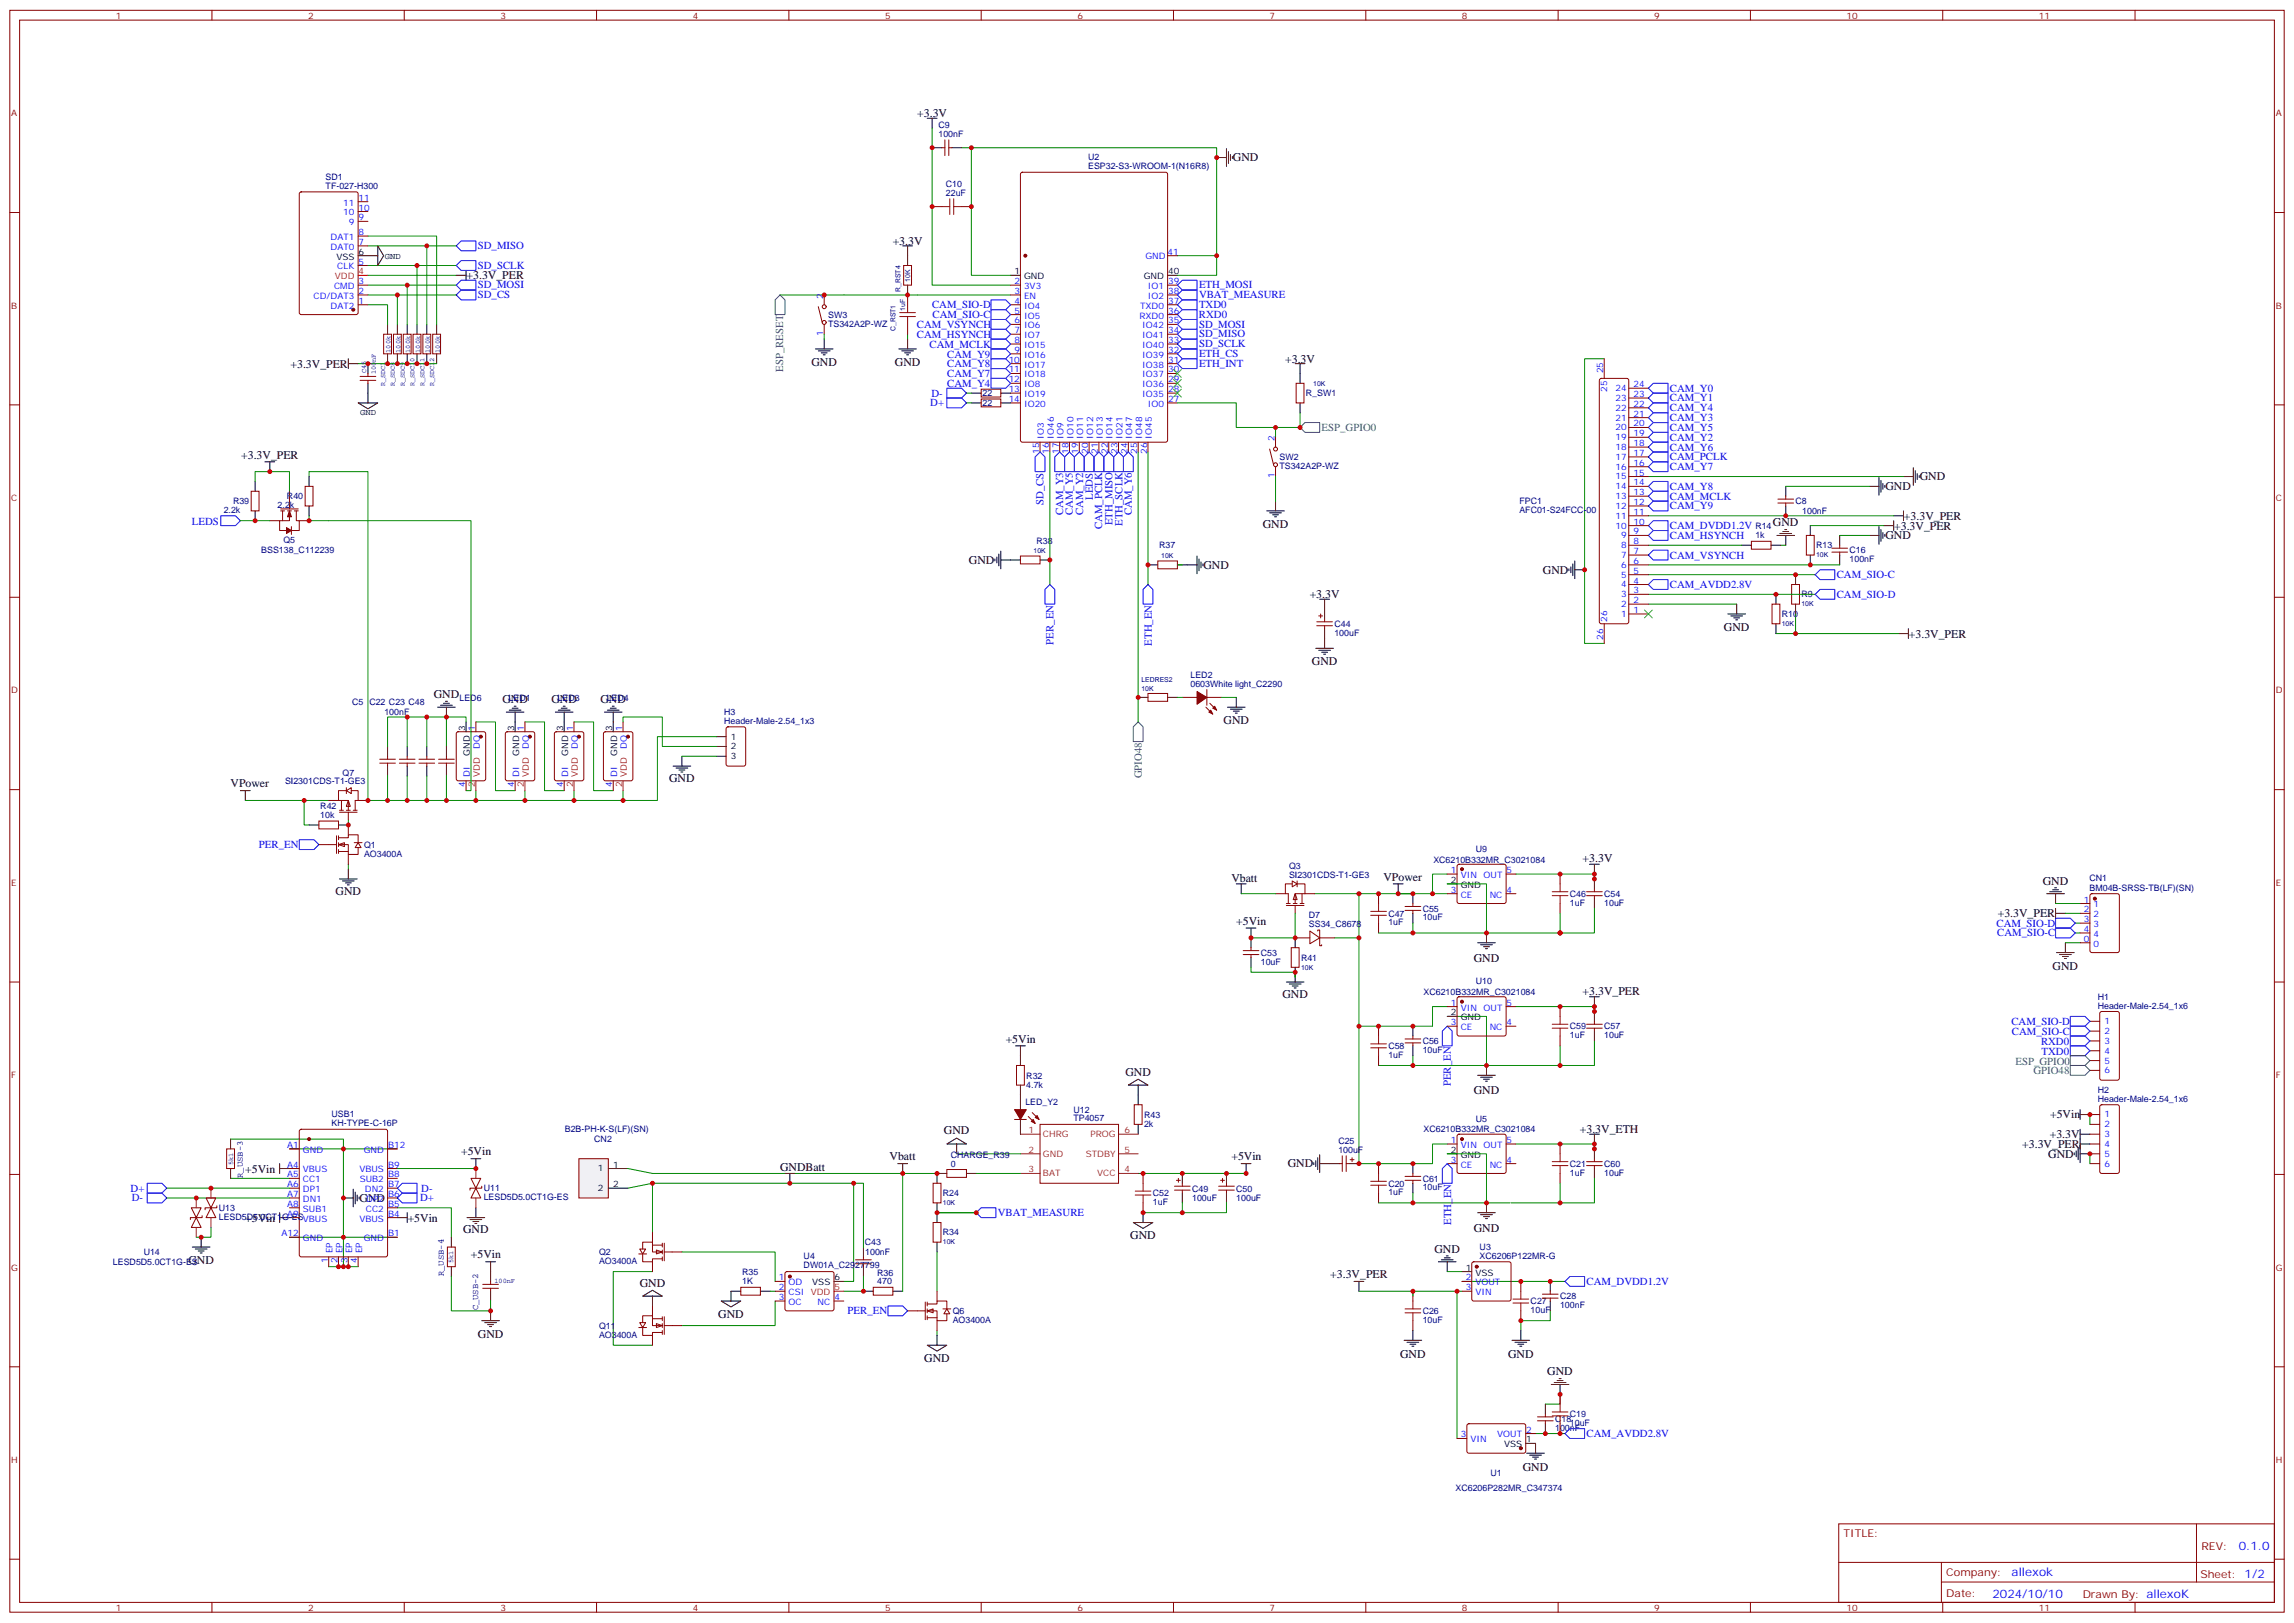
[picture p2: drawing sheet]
<svg xmlns="http://www.w3.org/2000/svg" width="825mm" height="583mm" viewBox="0 0 825 583" stroke-linecap="round" stroke-linejoin="round" font-family="sans-serif">
<defs><g id="words">
<g font-size="4.2">
<text x="329.8" y="42.1">+3.3V</text>
<text x="443.3" y="58">GND</text>
<text x="321" y="88">+3.3V</text>
<text x="167.7" y="100.3">+3.3V_PER</text>
<text x="291.7" y="131.6">GND</text>
<text x="321.7" y="131.6">GND</text>
<text x="462.1" y="130.3">+3.3V</text>
<text x="104.4" y="132.1">+3.3V_PER</text>
<text x="86.7" y="164.8">+3.3V_PER</text>
<text x="690.2" y="172.7">GND</text>
<text x="677.9" y="176.2">GND</text>
<text x="454" y="189.8">GND</text>
<text x="637.5" y="189.1">GND</text>
<text x="681" y="190.3">+3.3V_PER</text>
<text x="684.6" y="186.8">+3.3V_PER</text>
<text x="677.9" y="193.9">GND</text>
<text x="348.4" y="202.7">GND</text>
<text x="432.7" y="204.4">GND</text>
<text x="554.7" y="206.2">GND</text>
<text x="470.9" y="215">+3.3V</text>
<text x="619.8" y="226.7">GND</text>
<text x="686.3" y="229.1">+3.3V_PER</text>
<text x="471.7" y="239.2">GND</text>
<text x="155.9" y="250.8">GND</text>
<text x="180.6" y="252.6">GND</text>
<text x="198.3" y="252.6">GND</text>
<text x="215.9" y="252.6">GND</text>
<text x="439.9" y="260.3">GND</text>
<text x="240.6" y="281">GND</text>
<text x="82.9" y="283">VPower</text>
<text x="569" y="309.9">+3.3V</text>
<text x="442.7" y="317">Vbatt</text>
<text x="497.4" y="316.5">VPower</text>
<text x="734.5" y="317.9">GND</text>
<text x="120.6" y="321.6">GND</text>
<text x="718.3" y="329.7">+3.3V_PER</text>
<text x="444.5" y="332.4">+5Vin</text>
<text x="529.9" y="345.6">GND</text>
<text x="738" y="348.6">GND</text>
<text x="461.1" y="358.6">GND</text>
<text x="569" y="357.5">+3.3V_PER</text>
<text x="361.6" y="374.7">+5Vin</text>
<text x="404.6" y="386.8">GND</text>
<text x="529.9" y="393.2">GND</text>
<text x="737.1" y="402">+5Vin</text>
<text x="339.4" y="407.7">GND</text>
<text x="568" y="407.3">+3.3V_ETH</text>
<text x="727.1" y="412.5">+3.3V_PER</text>
<text x="737" y="409">+3.3V</text>
<text x="165.8" y="415.2">+5Vin</text>
<text x="319.9" y="416.9">Vbatt</text>
<text x="442.7" y="417">+5Vin</text>
<text x="463" y="419.6">GND</text>
<text x="736.4" y="416.1">GND</text>
<text x="88.2" y="421.4">+5Vin</text>
<text x="280.5" y="421">GNDBatt</text>
<text x="129.3" y="432">GND</text>
<text x="88.2" y="439.1">+5Vin</text>
<text x="146.6" y="439.1">+5Vin</text>
<text x="166.5" y="443.3">GND</text>
<text x="529.9" y="442.6">GND</text>
<text x="406.4" y="445.5">GND</text>
<text x="67.7" y="454.4">GND</text>
<text x="169.3" y="452.3">+5Vin</text>
<text x="515.8" y="450.2">GND</text>
<text x="478.3" y="459.3">+3.3V_PER</text>
<text x="230" y="462.6">GND</text>
<text x="258.2" y="473.7">GND</text>
<text x="171.8" y="480.8">GND</text>
<text x="332.3" y="489.6">GND</text>
<text x="503.4" y="488">GND</text>
<text x="542.2" y="488">GND</text>
<text x="556.3" y="494.3">GND</text>
<text x="547.5" y="528.5">GND</text>
</g>
<g font-size="4.2" fill="#00f">
<text x="804.9" y="556.9">0.1.0</text>
<text x="723.3" y="566.5">allexok</text>
<text x="716.4" y="574.3">2024/10/10</text>
</g>
<g font-size="3.9" fill="#00f">
<text x="171.8" y="89.5">SD_MISO</text>
<text x="171.8" y="96.6">SD_SCLK</text>
<text x="171.8" y="107.2">SD_CS</text>
<text x="171.8" y="103.7">SD_MOSI</text>
<text x="431.1" y="107.2">VBAT_MEASURE</text>
<text x="431.1" y="103.5">ETH_MOSI</text>
<text x="335.1" y="110.7">CAM_SIO-D</text>
<text x="431.1" y="110.7">TXD0</text>
<text x="329.7" y="117.9">CAM_VSYNCH</text>
<text x="335.3" y="114.3">CAM_SIO-C</text>
<text x="431.1" y="114.2">RXD0</text>
<text x="431.1" y="117.8">SD_MOSI</text>
<text x="329.7" y="121.4">CAM_HSYNCH</text>
<text x="334.2" y="125">CAM_MCLK</text>
<text x="431.1" y="124.8">SD_SCLK</text>
<text x="431.1" y="121.2">SD_MISO</text>
<text x="340.5" y="128.5">CAM_Y9</text>
<text x="340.5" y="131.8">CAM_Y8</text>
<text x="431.1" y="128.3">ETH_CS</text>
<text x="431.1" y="131.8">ETH_INT</text>
<text x="340.5" y="135.5">CAM_Y7</text>
<text x="334.9" y="142.5">D-</text>
<text x="340.6" y="139">CAM_Y4</text>
<text x="600.4" y="140.7">CAM_Y0</text>
<text x="334.5" y="146">D+</text>
<text x="600.4" y="144.3">CAM_Y1</text>
<text x="600.4" y="147.8">CAM_Y4</text>
<text x="600.4" y="151.3">CAM_Y3</text>
<text x="600.4" y="154.9">CAM_Y5</text>
<text x="600.4" y="158.4">CAM_Y2</text>
<text x="600.4" y="161.9">CAM_Y6</text>
<text x="600.4" y="165.4">CAM_PCLK</text>
<text x="600.4" y="169">CAM_Y7</text>
<text x="392.9" y="179.6" transform="rotate(-90 392.9 179.6)">LEDS</text>
<text x="600.4" y="176">CAM_Y8</text>
<text x="600.4" y="179.6">CAM_MCLK</text>
<text x="375.2" y="181.5" transform="rotate(-90 375.2 181.5)">SD_CS</text>
<text x="382.3" y="185.3" transform="rotate(-90 382.3 185.3)">CAM_Y3</text>
<text x="385.8" y="185.3" transform="rotate(-90 385.8 185.3)">CAM_Y5</text>
<text x="389.4" y="185.3" transform="rotate(-90 389.4 185.3)">CAM_Y2</text>
<text x="407" y="185.3" transform="rotate(-90 407 185.3)">CAM_Y6</text>
<text x="600.4" y="183.1">CAM_Y9</text>
<text x="69" y="188.5">LEDS</text>
<text x="396.3" y="190.3" transform="rotate(-90 396.3 190.3)">CAM_PCLK</text>
<text x="400" y="188.8" transform="rotate(-90 400 188.8)">ETH_MISO</text>
<text x="403.6" y="189" transform="rotate(-90 403.6 189)">ETH_SCLK</text>
<text x="600.4" y="190.1">CAM_DVDD1.2V</text>
<text x="600.4" y="193.7">CAM_HSYNCH</text>
<text x="600.4" y="200.7">CAM_VSYNCH</text>
<text x="660.4" y="207.8">CAM_SIO-C</text>
<text x="600.4" y="211.3">CAM_AVDD2.8V</text>
<text x="660.4" y="214.9">CAM_SIO-D</text>
<text x="378.7" y="231.6" transform="rotate(-90 378.7 231.6)">PER_EN</text>
<text x="414.1" y="232.1" transform="rotate(-90 414.1 232.1)">ETH_EN</text>
<text x="93.1" y="304.8">PER_EN</text>
<text x="717.9" y="333">CAM_SIO-D</text>
<text x="718.1" y="336.5">CAM_SIO-C</text>
<text x="723.2" y="368.3">CAM_SIO-D</text>
<text x="723.4" y="371.9">CAM_SIO-C</text>
<text x="733.8" y="375.5">RXD0</text>
<text x="734" y="379">TXD0</text>
<text x="521.6" y="390.4" transform="rotate(-90 521.6 390.4)">PER_EN</text>
<text x="47" y="428.2">D+</text>
<text x="47.4" y="431.8">D-</text>
<text x="151" y="431.8">D+</text>
<text x="151.5" y="428.3">D-</text>
<text x="358.8" y="437.1">VBAT_MEASURE</text>
<text x="521.7" y="440.2" transform="rotate(-90 521.7 440.2)">ETH_EN</text>
<text x="570.4" y="461.7">CAM_DVDD1.2V</text>
<text x="304.8" y="472.4">PER_EN</text>
<text x="570.4" y="516.5">CAM_AVDD2.8V</text>
</g>
<g font-size="3.9" fill="#366">
<text x="281.5" y="133.6" transform="rotate(-90 281.5 133.6)">ESP_RESET</text>
<text x="475.2" y="154.8">ESP_GPIO0</text>
<text x="410.5" y="279.8" transform="rotate(-90 410.5 279.8)">GPIO48</text>
<text x="724.6" y="382.7">ESP_GPIO0</text>
<text x="731.1" y="386">GPIO48</text>
</g>
<g font-size="3.9" fill="#800">
<text x="662.9" y="552.3">TITLE:</text>
<text x="791.5" y="556.9">REV:</text>
<text x="699.8" y="566.5">Company:</text>
<text x="791.1" y="567.1">Sheet: 1/2</text>
<text x="699.8" y="574.1">Date:</text>
<text x="748.8" y="574.2">Drawn By: allexoK</text>
</g>
<g font-size="3.2" fill="#800">
<text x="41.6" y="6.7">1</text>
<text x="110.8" y="6.7">2</text>
<text x="179.9" y="6.7">3</text>
<text x="249.1" y="6.7">4</text>
<text x="318.2" y="6.7">5</text>
<text x="387.3" y="6.7">6</text>
<text x="456.5" y="6.7">7</text>
<text x="525.6" y="6.7">8</text>
<text x="594.8" y="6.7">9</text>
<text x="663.9" y="6.7">10</text>
<text x="733.1" y="6.7">11</text>
<text x="4.1" y="41.8">A</text>
<text x="818.3" y="41.8">A</text>
<text x="4.1" y="110.9">B</text>
<text x="818.3" y="110.9">B</text>
<text x="4.1" y="180.1">C</text>
<text x="818.3" y="180.1">C</text>
<text x="4.1" y="249.2">D</text>
<text x="818.3" y="249.2">D</text>
<text x="4.1" y="318.4">E</text>
<text x="818.3" y="318.4">E</text>
<text x="4.1" y="387.5">F</text>
<text x="818.3" y="387.5">F</text>
<text x="4.1" y="456.7">G</text>
<text x="818.3" y="456.7">G</text>
<text x="4.1" y="525.8">H</text>
<text x="818.3" y="525.8">H</text>
<text x="41.6" y="578.9">1</text>
<text x="110.8" y="578.9">2</text>
<text x="179.9" y="578.9">3</text>
<text x="249.1" y="578.9">4</text>
<text x="318.2" y="578.9">5</text>
<text x="387.3" y="578.9">6</text>
<text x="456.5" y="578.9">7</text>
<text x="525.6" y="578.9">8</text>
<text x="594.8" y="578.9">9</text>
<text x="663.9" y="578.9">10</text>
<text x="733.1" y="578.9">11</text>
</g>
<g font-size="3.2" fill="#000080">
<text x="337.4" y="46">C9</text>
<text x="337.4" y="49.2">100nF</text>
<text x="391.2" y="57.7">U2</text>
<text x="117.1" y="64.5">SD1</text>
<text x="391.2" y="60.9">ESP32-S3-WROOM-1(N16R8)</text>
<text x="117.1" y="67.9">TF-027-H300</text>
<text x="340.1" y="70.4">22uF</text>
<text x="340.1" y="67.2">C10</text>
<text x="297.7" y="117.5">TS342A2P-WZ</text>
<text x="297.7" y="114.2">SW3</text>
<text x="353.2" y="142.4">22</text>
<text x="469.5" y="142.4">R_SW1</text>
<text x="353.2" y="146">22</text>
<text x="460" y="165.4">SW2</text>
<text x="460" y="168.7">TS342A2P-WZ</text>
<text x="103.2" y="179.5">R40</text>
<text x="80.4" y="184.5">2.2k</text>
<text x="83.8" y="181.2">R39</text>
<text x="99.8" y="182.7">2.2k</text>
<text x="546.3" y="184.5">AFC01-S24FCC-00</text>
<text x="546.3" y="181.2">FPC1</text>
<text x="645.6" y="181.2">C8</text>
<text x="648" y="184.7">100nF</text>
<text x="631.1" y="190.3">R14</text>
<text x="101.9" y="195.1">Q5</text>
<text x="372.7" y="195.4">R38</text>
<text x="416.8" y="197.1">R37</text>
<text x="631.1" y="193.5">1k</text>
<text x="653" y="197.1">R13</text>
<text x="94" y="198.9">BSS138_C112239</text>
<text x="665" y="202.1">100nF</text>
<text x="665" y="198.9">C16</text>
<text x="647.7" y="214.7">R9</text>
<text x="640.6" y="221.8">R10</text>
<text x="479.8" y="225.4">C44</text>
<text x="479.8" y="228.7">100uF</text>
<text x="428" y="243.5">LED2</text>
<text x="165.2" y="251.8">LED6</text>
<text x="182.9" y="251.8">LED1</text>
<text x="200.5" y="251.8">LED3</text>
<text x="218.1" y="251.8">LED4</text>
<text x="428" y="246.8">0603White light_C2290</text>
<text x="126.7" y="253.5">C5</text>
<text x="132.8" y="253.5">C22 C23 C48</text>
<text x="138.2" y="257.1">100nF</text>
<text x="260.4" y="257">H3</text>
<text x="260.4" y="260.2">Header-Male-2.54_1x3</text>
<text x="102.5" y="281.8">SI2301CDS-T1-GE3</text>
<text x="123.2" y="278.8">Q7</text>
<text x="115.2" y="290.8">R42</text>
<text x="115.2" y="294">10k</text>
<text x="130.9" y="304.7">Q1</text>
<text x="130.9" y="307.9">AO3400A</text>
<text x="515.4" y="310">XC6210B332MR_C3021084</text>
<text x="530.6" y="306.1">U9</text>
<text x="463.5" y="315.6">SI2301CDS-T1-GE3</text>
<text x="463.5" y="312.4">Q3</text>
<text x="751.3" y="316.7">CN1</text>
<text x="564.4" y="322.4">C46</text>
<text x="576.8" y="322.3">C54</text>
<text x="751.3" y="320.1">BM04B-SRSS-TB(LF)(SN)</text>
<text x="470.6" y="330">D7</text>
<text x="499.2" y="329.4">C47</text>
<text x="511.5" y="327.6">C55</text>
<text x="564.4" y="325.6">1uF</text>
<text x="576.8" y="325.5">10uF</text>
<text x="470.6" y="333.2">SS34_C8678</text>
<text x="499.2" y="332.6">1uF</text>
<text x="511.5" y="330.8">10uF</text>
<text x="453.3" y="346.7">10uF</text>
<text x="453.3" y="343.5">C53</text>
<text x="467.8" y="345.3">R41</text>
<text x="530.6" y="353.8">U10</text>
<text x="511.8" y="357.6">XC6210B332MR_C3021084</text>
<text x="754.3" y="359.3">H1</text>
<text x="754.3" y="362.5">Header-Male-2.54_1x6</text>
<text x="564.4" y="370">C59</text>
<text x="576.8" y="370">C57</text>
<text x="499.2" y="377.1">C58</text>
<text x="511.5" y="375.3">C56</text>
<text x="564.4" y="373.2">1uF</text>
<text x="576.8" y="373.2">10uF</text>
<text x="499.2" y="380.3">1uF</text>
<text x="511.5" y="378.4">10uF</text>
<text x="369" y="387.6">R32</text>
<text x="369" y="390.9">4.7k</text>
<text x="754.3" y="396">Header-Male-2.54_1x6</text>
<text x="754.3" y="392.8">H2</text>
<text x="119.2" y="401.5">USB1</text>
<text x="368.7" y="397.1">LED_Y2</text>
<text x="386" y="399.9">U12</text>
<text x="411.3" y="401.7">R43</text>
<text x="119.2" y="404.8">KH-TYPE-C-16P</text>
<text x="203.1" y="407">B2B-PH-K-S(LF)(SN)</text>
<text x="386" y="403">TP4057</text>
<text x="411.3" y="404.9">2k</text>
<text x="511.8" y="407">XC6210B332MR_C3021084</text>
<text x="530.6" y="403.1">U5</text>
<text x="213.7" y="410.5">CN2</text>
<text x="481.2" y="411">C25</text>
<text x="341.9" y="419.3">0</text>
<text x="341.9" y="416.1">CHARGE_R39</text>
<text x="481.2" y="414.3">100uF</text>
<text x="564.4" y="419.4">C21</text>
<text x="576.8" y="419.4">C60</text>
<text x="87.3" y="423.4" transform="rotate(-90 87.3 423.4)">R_USB-3</text>
<text x="511.5" y="424.6">C61</text>
<text x="564.4" y="422.6">1uF</text>
<text x="576.8" y="422.5">10uF</text>
<text x="173.9" y="431.4">LESD5D5.0CT1G-ES</text>
<text x="173.9" y="428.1">U11</text>
<text x="339" y="429.9">R24</text>
<text x="414.5" y="429.9">C52</text>
<text x="428.6" y="431.6">100uF</text>
<text x="428.6" y="428.3">C49</text>
<text x="444.5" y="431.6">100uF</text>
<text x="444.5" y="428.3">C50</text>
<text x="499.2" y="429.6">1uF</text>
<text x="499.2" y="426.4">C20</text>
<text x="511.5" y="427.8">10uF</text>
<text x="78.7" y="435.2">U13</text>
<text x="414.5" y="433.2">1uF</text>
<text x="78.7" y="438.5">LESD5D5.0CT1G-ESVBUS</text>
<text x="311" y="447.6">C43</text>
<text x="339" y="444">R34</text>
<text x="532" y="449.3">U3</text>
<text x="40.6" y="454.6">LESD5D5.0CT1G-ES</text>
<text x="51.7" y="451.1">U14</text>
<text x="215.4" y="454.4">AO3400A</text>
<text x="215.4" y="451.1">Q2</text>
<text x="288.9" y="455.9">DW01A_C2927799</text>
<text x="288.9" y="452.6">U4</text>
<text x="311.1" y="451.1">100nF</text>
<text x="532" y="452.4">XC6206P122MR-G</text>
<text x="159.6" y="458.6" transform="rotate(-90 159.6 458.6)">R_USB-4</text>
<text x="266.9" y="461.6">1K</text>
<text x="266.9" y="458.4">R35</text>
<text x="315.4" y="461.6">470</text>
<text x="315.4" y="458.4">R36</text>
<text x="560.9" y="467">C28</text>
<text x="172" y="471" transform="rotate(-90 172 471)">C_USB-2</text>
<text x="342.5" y="472.3">Q6</text>
<text x="511.5" y="472.3">C26</text>
<text x="550.3" y="471.9">10uF</text>
<text x="550.3" y="468.8">C27</text>
<text x="560.9" y="470.2">100nF</text>
<text x="215.4" y="477.6">Q11</text>
<text x="342.5" y="475.5">AO3400A</text>
<text x="511.5" y="475.5">10uF</text>
<text x="215.4" y="480.9">AO3400A</text>
<text x="564.4" y="509.3">C19</text>
<text x="559.2" y="514.3">100nF</text>
<text x="559.2" y="511.1">C18</text>
<text x="564.4" y="512.5">10uF</text>
<text x="535.9" y="530.5">U1</text>
<text x="523.3" y="535.7">XC6206P282MR_C347374</text>
</g>
<g font-size="3.2" fill="#00f">
<text x="123.4" y="77.4">10</text>
<text x="123.4" y="73.9">11</text>
<text x="128.9" y="75.7">10</text>
<text x="128.9" y="72.1">11</text>
<text x="125.4" y="81">9</text>
<text x="128.9" y="79.2">9</text>
<text x="118.9" y="89.8">DAT0</text>
<text x="118.9" y="86.3">DAT1</text>
<text x="128.9" y="88">7</text>
<text x="128.9" y="84.5">8</text>
<text x="128.9" y="95.1">5</text>
<text x="411.8" y="93">GND</text>
<text x="419.8" y="91.5">41</text>
<text x="121.3" y="96.8">CLK</text>
<text x="112.8" y="107.4">CD/DAT3</text>
<text x="120.1" y="103.9">CMD</text>
<text x="128.9" y="105.7">2</text>
<text x="128.9" y="102.1">3</text>
<text x="296" y="107.4" transform="rotate(-90 296 107.4)">2</text>
<text x="364.7" y="105.7">3</text>
<text x="364.7" y="102.1">2</text>
<text x="368.2" y="107.4">EN</text>
<text x="368.2" y="103.9">3V3</text>
<text x="412.7" y="103.9">IO1</text>
<text x="412.7" y="107.4">IO2</text>
<text x="420" y="102.1">39</text>
<text x="420" y="105.7">38</text>
<text x="118.9" y="110.9">DAT2</text>
<text x="128.9" y="109.2">1</text>
<text x="364.7" y="112.7">5</text>
<text x="364.7" y="109.2">4</text>
<text x="368.2" y="110.9">IO4</text>
<text x="409.9" y="110.9">TXD0</text>
<text x="420" y="109.2">37</text>
<text x="420" y="112.7">36</text>
<text x="364.7" y="119.8">7</text>
<text x="364.7" y="116.2">6</text>
<text x="368.2" y="118">IO6</text>
<text x="368.2" y="114.5">IO5</text>
<text x="409.7" y="114.5">RXD0</text>
<text x="410.6" y="118">IO42</text>
<text x="420" y="116.2">35</text>
<text x="420" y="119.8">34</text>
<text x="296" y="120.7" transform="rotate(-90 296 120.7)">1</text>
<text x="364.7" y="123.3">8</text>
<text x="368.2" y="125.1">IO15</text>
<text x="368.2" y="121.5">IO7</text>
<text x="410.6" y="121.5">IO41</text>
<text x="410.6" y="125.1">IO40</text>
<text x="420" y="123.3">33</text>
<text x="362.7" y="130.4">10</text>
<text x="364.7" y="126.8">9</text>
<text x="368.2" y="128.6">IO16</text>
<text x="410.6" y="128.6">IO39</text>
<text x="420" y="126.8">32</text>
<text x="420" y="130.4">31</text>
<text x="362.7" y="137.4">12</text>
<text x="362.7" y="133.9">11</text>
<text x="368.2" y="135.6">IO18</text>
<text x="368.2" y="132.1">IO17</text>
<text x="410.6" y="132.1">IO38</text>
<text x="410.6" y="135.6">IO37</text>
<text x="420" y="133.9">30</text>
<text x="420" y="137.4">29</text>
<text x="576.4" y="134.2" transform="rotate(-90 576.4 134.2)">25</text>
<text x="362.7" y="140.9">13</text>
<text x="368.2" y="142.7">IO19</text>
<text x="368.2" y="139.2">IO8</text>
<text x="410.6" y="139.2">IO36</text>
<text x="410.6" y="142.7">IO35</text>
<text x="420" y="140.9">28</text>
<text x="577.8" y="140.7" transform="rotate(-90 577.8 140.7)">25</text>
<text x="580.9" y="140.6">24</text>
<text x="587.4" y="142.7">23</text>
<text x="587.4" y="139.2">24</text>
<text x="362.7" y="144.5">14</text>
<text x="368.2" y="146.2">IO20</text>
<text x="412.7" y="146.2">IO0</text>
<text x="420" y="144.5">27</text>
<text x="580.9" y="147.6">22</text>
<text x="580.9" y="144.1">23</text>
<text x="587.4" y="149.8">21</text>
<text x="587.4" y="146.2">22</text>
<text x="580.9" y="154.7">20</text>
<text x="580.9" y="151.2">21</text>
<text x="587.4" y="153.3">20</text>
<text x="375.4" y="157.6" transform="rotate(-90 375.4 157.6)">IO3</text>
<text x="378.9" y="157.6" transform="rotate(-90 378.9 157.6)">IO46</text>
<text x="382.4" y="157.6" transform="rotate(-90 382.4 157.6)">IO9</text>
<text x="385.9" y="157.6" transform="rotate(-90 385.9 157.6)">IO10</text>
<text x="389.5" y="157.6" transform="rotate(-90 389.5 157.6)">IO11</text>
<text x="393" y="157.6" transform="rotate(-90 393 157.6)">IO12</text>
<text x="396.5" y="157.6" transform="rotate(-90 396.5 157.6)">IO13</text>
<text x="400" y="157.6" transform="rotate(-90 400 157.6)">IO14</text>
<text x="403.6" y="157.6" transform="rotate(-90 403.6 157.6)">IO21</text>
<text x="407.1" y="157.6" transform="rotate(-90 407.1 157.6)">IO47</text>
<text x="410.6" y="157.6" transform="rotate(-90 410.6 157.6)">IO48</text>
<text x="414.2" y="157.6" transform="rotate(-90 414.2 157.6)">IO45</text>
<text x="458.3" y="158.6" transform="rotate(-90 458.3 158.6)">2</text>
<text x="580.9" y="161.7">18</text>
<text x="580.9" y="158.2">19</text>
<text x="587.4" y="160.3">18</text>
<text x="587.4" y="156.8">19</text>
<text x="373.6" y="163.1" transform="rotate(-90 373.6 163.1)">15</text>
<text x="377.1" y="163.1" transform="rotate(-90 377.1 163.1)">16</text>
<text x="380.6" y="163.1" transform="rotate(-90 380.6 163.1)">17</text>
<text x="384.2" y="163.1" transform="rotate(-90 384.2 163.1)">18</text>
<text x="387.7" y="163.1" transform="rotate(-90 387.7 163.1)">19</text>
<text x="391.2" y="163.1" transform="rotate(-90 391.2 163.1)">20</text>
<text x="394.8" y="163.1" transform="rotate(-90 394.8 163.1)">21</text>
<text x="398.3" y="163.1" transform="rotate(-90 398.3 163.1)">22</text>
<text x="401.8" y="163.1" transform="rotate(-90 401.8 163.1)">23</text>
<text x="405.3" y="163.1" transform="rotate(-90 405.3 163.1)">24</text>
<text x="408.9" y="163.1" transform="rotate(-90 408.9 163.1)">25</text>
<text x="412.4" y="163.1" transform="rotate(-90 412.4 163.1)">26</text>
<text x="580.9" y="165.3">17</text>
<text x="587.4" y="167.4">16</text>
<text x="587.4" y="163.9">17</text>
<text x="458.3" y="171.9" transform="rotate(-90 458.3 171.9)">1</text>
<text x="580.9" y="172.3">15</text>
<text x="580.9" y="168.8">16</text>
<text x="587.4" y="170.9">15</text>
<text x="580.9" y="179.4">13</text>
<text x="580.9" y="175.9">14</text>
<text x="587.4" y="178">13</text>
<text x="587.4" y="174.4">14</text>
<text x="580.9" y="182.9">12</text>
<text x="587.4" y="185">11</text>
<text x="587.4" y="181.5">12</text>
<text x="580.9" y="190">10</text>
<text x="580.9" y="186.4">11</text>
<text x="587.4" y="188.6">10</text>
<text x="582.9" y="197">8</text>
<text x="582.9" y="193.5">9</text>
<text x="587.4" y="195.6">8</text>
<text x="587.4" y="192.1">9</text>
<text x="582.9" y="200.6">7</text>
<text x="587.4" y="202.7">6</text>
<text x="587.4" y="199.1">7</text>
<text x="582.9" y="207.6">5</text>
<text x="582.9" y="204.1">6</text>
<text x="587.4" y="209.7">4</text>
<text x="587.4" y="206.2">5</text>
<text x="582.9" y="214.7">3</text>
<text x="582.9" y="211.1">4</text>
<text x="587.4" y="213.3">3</text>
<text x="582.9" y="221.7">1</text>
<text x="582.9" y="218.2">2</text>
<text x="587.4" y="220.3">1</text>
<text x="587.4" y="216.8">2</text>
<text x="577.8" y="223.5" transform="rotate(-90 577.8 223.5)">26</text>
<text x="576.4" y="230" transform="rotate(-90 576.4 230)">26</text>
<text x="170.7" y="262.8" transform="rotate(-90 170.7 262.8)">1</text>
<text x="188.4" y="262.8" transform="rotate(-90 188.4 262.8)">1</text>
<text x="206" y="262.8" transform="rotate(-90 206 262.8)">1</text>
<text x="223.7" y="262.8" transform="rotate(-90 223.7 262.8)">1</text>
<text x="172.5" y="269.2" transform="rotate(-90 172.5 269.2)">DO</text>
<text x="190.1" y="269.2" transform="rotate(-90 190.1 269.2)">DO</text>
<text x="207.8" y="269.2" transform="rotate(-90 207.8 269.2)">DO</text>
<text x="225.4" y="269.2" transform="rotate(-90 225.4 269.2)">DO</text>
<text x="169" y="279.3" transform="rotate(-90 169 279.3)">DI</text>
<text x="186.6" y="279.3" transform="rotate(-90 186.6 279.3)">DI</text>
<text x="204.3" y="279.3" transform="rotate(-90 204.3 279.3)">DI</text>
<text x="221.9" y="279.3" transform="rotate(-90 221.9 279.3)">DI</text>
<text x="167.2" y="282.8" transform="rotate(-90 167.2 282.8)">4</text>
<text x="184.9" y="282.8" transform="rotate(-90 184.9 282.8)">4</text>
<text x="202.5" y="282.8" transform="rotate(-90 202.5 282.8)">4</text>
<text x="220.1" y="282.8" transform="rotate(-90 220.1 282.8)">4</text>
<text x="521.7" y="313.8">1</text>
<text x="525.2" y="315.6">VIN</text>
<text x="533.4" y="315.6">OUT</text>
<text x="541.7" y="313.8">5</text>
<text x="521.7" y="320.9">3</text>
<text x="525.2" y="322.6">CE</text>
<text x="535.6" y="322.6">NC</text>
<text x="541.7" y="320.9">4</text>
<text x="749.2" y="324.4">1</text>
<text x="749.2" y="327.9">2</text>
<text x="752.7" y="326.1">1</text>
<text x="752.7" y="329.7">2</text>
<text x="749.2" y="331.4">3</text>
<text x="749.2" y="335">4</text>
<text x="752.7" y="333.2">3</text>
<text x="749.2" y="338.5">0</text>
<text x="752.7" y="336.7">4</text>
<text x="752.7" y="340.3">0</text>
<text x="521.7" y="361.4">1</text>
<text x="525.2" y="363.2">VIN</text>
<text x="533.4" y="363.2">OUT</text>
<text x="541.7" y="361.4">5</text>
<text x="521.7" y="368.5">3</text>
<text x="525.2" y="370.2">CE</text>
<text x="535.6" y="370.2">NC</text>
<text x="541.7" y="368.5">4</text>
<text x="756.7" y="368.1">1</text>
<text x="756.7" y="371.7">2</text>
<text x="756.7" y="375.2">3</text>
<text x="756.7" y="378.7">4</text>
<text x="756.7" y="382.2">5</text>
<text x="756.7" y="385.8">6</text>
<text x="756.7" y="401.6">1</text>
<text x="756.7" y="405.2">2</text>
<text x="103.2" y="412.6">A1</text>
<text x="139.5" y="412.6">B12</text>
<text x="521.7" y="410.8">1</text>
<text x="525.2" y="412.6">VIN</text>
<text x="533.4" y="412.6">OUT</text>
<text x="541.7" y="410.8">5</text>
<text x="756.7" y="408.7">3</text>
<text x="756.7" y="412.2">4</text>
<text x="103.2" y="419.6">A4</text>
<text x="108.9" y="414.3">GND</text>
<text x="130.8" y="414.3">GND</text>
<text x="139.5" y="419.6">B9</text>
<text x="521.7" y="417.9">3</text>
<text x="525.2" y="419.6">CE</text>
<text x="535.6" y="419.6">NC</text>
<text x="541.7" y="417.9">4</text>
<text x="756.7" y="415.7">5</text>
<text x="756.7" y="419.3">6</text>
<text x="103.2" y="423.2">A5</text>
<text x="108.9" y="424.9">CC1</text>
<text x="108.9" y="421.4">VBUS</text>
<text x="129.2" y="421.4">VBUS</text>
<text x="129.4" y="424.9">SUB2</text>
<text x="139.5" y="423.2">B8</text>
<text x="103.2" y="430.2">A7</text>
<text x="103.2" y="426.7">A6</text>
<text x="108.9" y="432">DN1</text>
<text x="108.9" y="428.4">DP1</text>
<text x="131.2" y="428.4">DN2</text>
<text x="131.7" y="432">DP2</text>
<text x="139.5" y="426.7">B7</text>
<text x="139.5" y="430.2">B6</text>
<text x="103.2" y="437.3">A9</text>
<text x="103.2" y="433.7">A8</text>
<text x="108.9" y="435.5">SUB1</text>
<text x="131.6" y="435.5">CC2</text>
<text x="139.5" y="433.7">B5</text>
<text x="139.5" y="437.3">B4</text>
<text x="129.2" y="439">VBUS</text>
<text x="101.2" y="444.3">A12</text>
<text x="108.9" y="446.1">GND</text>
<text x="130.8" y="446.1">GND</text>
<text x="139.5" y="444.3">B1</text>
<text x="117.8" y="453.9" transform="rotate(-90 117.8 453.9)">1</text>
<text x="119.6" y="450.4" transform="rotate(-90 119.6 450.4)">EP</text>
<text x="121.4" y="453.9" transform="rotate(-90 121.4 453.9)">2</text>
<text x="123.1" y="450.4" transform="rotate(-90 123.1 450.4)">EP</text>
<text x="124.9" y="453.9" transform="rotate(-90 124.9 453.9)">3</text>
<text x="126.6" y="450.4" transform="rotate(-90 126.6 450.4)">EP</text>
<text x="128.4" y="453.9" transform="rotate(-90 128.4 453.9)">4</text>
<text x="130.2" y="450.4" transform="rotate(-90 130.2 450.4)">EP</text>
<text x="280" y="460.2">1</text>
<text x="283.5" y="462">OD</text>
<text x="527" y="460.2">2</text>
<text x="530.5" y="462">VOUT</text>
<text x="280" y="463.7">2</text>
<text x="280" y="467.3">3</text>
<text x="283.5" y="465.5">CSI</text>
<text x="300" y="467.3">4</text>
<text x="527" y="463.7">3</text>
<text x="530.5" y="465.5">VIN</text>
<text x="283.5" y="469">OC</text>
<text x="294" y="469">NC</text>
<text x="548.7" y="514.9">2</text>
<text x="525.2" y="516.6">3</text>
<text x="528.7" y="518.4">VIN</text>
<text x="538.3" y="516.6">VOUT</text>
</g>
<g font-size="3.2">
<text x="121" y="93.3">VSS</text>
<text x="128.9" y="91.5">6</text>
<text x="138.3" y="93.1">GND</text>
<text x="364.7" y="98.6">1</text>
<text x="368.2" y="100.4">GND</text>
<text x="411.2" y="100.4">GND</text>
<text x="420" y="98.6">40</text>
<text x="129.5" y="149.2">GND</text>
<text x="167.2" y="262.8" transform="rotate(-90 167.2 262.8)">3</text>
<text x="184.9" y="262.8" transform="rotate(-90 184.9 262.8)">3</text>
<text x="202.5" y="262.8" transform="rotate(-90 202.5 262.8)">3</text>
<text x="220.1" y="262.8" transform="rotate(-90 220.1 262.8)">3</text>
<text x="262.8" y="265.8">1</text>
<text x="262.8" y="269.3">2</text>
<text x="169" y="271.6" transform="rotate(-90 169 271.6)">GND</text>
<text x="186.6" y="271.6" transform="rotate(-90 186.6 271.6)">GND</text>
<text x="204.3" y="271.6" transform="rotate(-90 204.3 271.6)">GND</text>
<text x="221.9" y="271.6" transform="rotate(-90 221.9 271.6)">GND</text>
<text x="262.8" y="272.9">3</text>
<text x="521.7" y="317.3">2</text>
<text x="525.2" y="319.1">GND</text>
<text x="521.7" y="364.9">2</text>
<text x="525.2" y="366.7">GND</text>
<text x="220.5" y="419.6">1</text>
<text x="521.7" y="414.3">2</text>
<text x="525.2" y="416.1">GND</text>
<text x="214.9" y="421">1</text>
<text x="214.9" y="428.1">2</text>
<text x="220.5" y="426.7">2</text>
<text x="292.1" y="462">VSS</text>
<text x="300" y="460.2">6</text>
<text x="527" y="456.7">1</text>
<text x="530.5" y="458.4">VSS</text>
<text x="540.8" y="520.2">VSS</text>
<text x="548.7" y="518.4">1</text>
</g>
<g font-size="3.2" fill="#f00">
<text x="120.4" y="100.4">VDD</text>
<text x="128.9" y="98.6">4</text>
<text x="172.5" y="279.3" transform="rotate(-90 172.5 279.3)">VDD</text>
<text x="190.1" y="279.3" transform="rotate(-90 190.1 279.3)">VDD</text>
<text x="207.8" y="279.3" transform="rotate(-90 207.8 279.3)">VDD</text>
<text x="225.4" y="279.3" transform="rotate(-90 225.4 279.3)">VDD</text>
<text x="170.7" y="282.8" transform="rotate(-90 170.7 282.8)">2</text>
<text x="188.4" y="282.8" transform="rotate(-90 188.4 282.8)">2</text>
<text x="206" y="282.8" transform="rotate(-90 206 282.8)">2</text>
<text x="223.7" y="282.8" transform="rotate(-90 223.7 282.8)">2</text>
<text x="291.5" y="465.5">VDD</text>
<text x="300" y="463.7">5</text>
</g>
<g font-size="3.2" fill="#8d2323">
<text x="369.8" y="407.3">1</text>
<text x="404.3" y="407.3">6</text>
<text x="375" y="408.7">CHRG</text>
<text x="392" y="408.7">PROG</text>
<text x="369.8" y="414.3">2</text>
<text x="375" y="415.7">GND</text>
<text x="390.4" y="415.7">STDBY</text>
<text x="404.3" y="414.3">5</text>
<text x="369.8" y="421.4">3</text>
<text x="375" y="422.8">BAT</text>
<text x="394.5" y="422.8">VCC</text>
<text x="404.3" y="421.4">4</text>
</g>
<g font-size="2.5" fill="#000080">
<text x="327.2" y="101.3" transform="rotate(-90 327.2 101.3)">10K</text>
<text x="323.7" y="104.9" transform="rotate(-90 323.7 104.9)">R_RST4</text>
<text x="325.5" y="111.8" transform="rotate(-90 325.5 111.8)">1uF</text>
<text x="322" y="119" transform="rotate(-90 322 119)">C_RST1</text>
<text x="140.4" y="126.8" transform="rotate(-90 140.4 126.8)">100k</text>
<text x="144" y="126.8" transform="rotate(-90 144 126.8)">100k</text>
<text x="147.5" y="126.8" transform="rotate(-90 147.5 126.8)">100k</text>
<text x="151" y="126.8" transform="rotate(-90 151 126.8)">100k</text>
<text x="154.6" y="126.8" transform="rotate(-90 154.6 126.8)">100k</text>
<text x="158.1" y="126.8" transform="rotate(-90 158.1 126.8)">100k</text>
<text x="131.6" y="134" transform="rotate(-90 131.6 134)">C45</text>
<text x="135.2" y="134.6" transform="rotate(-90 135.2 134.6)">100nF</text>
<text x="138.5" y="138.9" transform="rotate(-90 138.5 138.9)">R_SDC1</text>
<text x="142" y="138.9" transform="rotate(-90 142 138.9)">R_SDC8</text>
<text x="145.5" y="138.9" transform="rotate(-90 145.5 138.9)">R_SDC9</text>
<text x="149.1" y="138.9" transform="rotate(-90 149.1 138.9)">R_SDC10</text>
<text x="152.6" y="138.9" transform="rotate(-90 152.6 138.9)">R_SDC11</text>
<text x="156.1" y="138.9" transform="rotate(-90 156.1 138.9)">R_SDC12</text>
<text x="472.2" y="138.6">10K</text>
<text x="371.6" y="198.7">10K</text>
<text x="417.5" y="200.4">10K</text>
<text x="653" y="200.3">10K</text>
<text x="647.7" y="218">10K</text>
<text x="640.6" y="225">10K</text>
<text x="410.4" y="245">LEDRES2</text>
<text x="410.4" y="248.2">10K</text>
<text x="467.8" y="348.5">10K</text>
<text x="83.8" y="418.8" transform="rotate(-90 83.8 418.8)">5k1</text>
<text x="339" y="433.2">10K</text>
<text x="339" y="447.3">10K</text>
<text x="162.9" y="454.1" transform="rotate(-90 162.9 454.1)">5k1</text>
<text x="177.8" y="461.2">100nF</text>
</g>
</g></defs>
<g fill="none" stroke="#870000" stroke-width=".36">
<path d="M3.5 3.7h817.8v575.7h-817.8zM7.1 7.2h810.6v568.7h-810.6zM76.2 3.7v3.5M145.3 3.7v3.5M214.5 3.7v3.5M283.6 3.7v3.5M352.8 3.7v3.5M421.9 3.7v3.5M491.1 3.7v3.5M560.2 3.7v3.5M629.4 3.7v3.5M698.5 3.7v3.5"/>
<path d="M767.6 3.7v3.5M338.7 53.1h1M339.7 50.3v5.6M341.1 50.3v5.6M341.1 53.1h1.1M3.5 76.4h3.6M107.8 69.2l.5-.2h19.8l.6 .4 .1 43-.5 .6-20 .1-.6-.5-.1-42.9zM128.8 79.6h3.5M128.8 76h3.5M128.8 72.5h3.5M335.1 74.3h3.6M345.7 74.3h3.5"/>
<path d="M367.1 62.1l.5-.2h51.5l.7 .4v95.9l-.5 .7h-51.7l-.7-.4v-95.9zM817.7 76.4h3.6M128.8 95.4h3.5M128.8 88.4h3.5M128.8 84.8h3.5M324.9 95.4h2.8v7.1h-2.8zM419.8 91.9h3.5M128.8 102.5h3.5M128.8 106h3.5M128.8 109.5h3.5M294.2 110.2l1.4 5.7M296.3 106v3.5"/>
<path d="M296.3 116.6v3.5M326.3 106v3.5M326.3 116.6v3.5M363.4 102.5h3.5M363.4 106h3.5M363.4 109.5h3.5M363.4 113.1h3.5M363.4 116.6h3.5M419.8 102.5h3.5M419.8 106h3.5M419.8 109.5h3.5M419.8 113.1h3.5"/>
<path d="M419.8 116.6h3.5M129.5 135.3h5.6M129.5 136.7h5.6M132.3 134.2v1.1M132.3 136.7v1.1M137.9 120.1h2.9v7.1h-2.9zM141.5 120.1h2.8v7.1h-2.8zM145 120.1h2.8v7.1h-2.8zM148.5 120.1h2.8v7.1h-2.8zM152 120.1h2.9v7.1h-2.9zM155.6 120.1h2.8v7.1h-2.8zM352.8 139.9h7v2.8h-7z"/>
<path d="M363.4 120.1h3.5M363.4 123.6h3.5M363.4 127.2h3.5M363.4 130.7h3.5M363.4 134.2h3.5M363.4 137.8h3.5M419.8 120.1h3.5M419.8 123.6h3.5M419.8 127.2h3.5M419.8 130.7h3.5M419.8 134.2h3.5M419.8 137.8h3.5"/>
<path d="M466 137.8h2.8v7h-2.8zM575.3 136.2l.4-.2h9.2l.5 .2 .2 .5v86.8l-.2 .5-.5 .2h-9.2l-.5-.2-.2-.5v-86.8zM576.8 128.9v7.1M585.6 139.5h7.1M3.5 145.5h3.6M352.8 143.4h7v2.8h-7zM363.4 141.3h3.5M363.4 144.8h3.5M373.9 158.9v3.6M377.5 158.9v3.6M381 158.9v3.6M384.5 158.9v3.6"/>
<path d="M388.1 158.9v3.6M391.6 158.9v3.6M395.1 158.9v3.6M398.6 158.9v3.6M402.2 158.9v3.6M405.7 158.9v3.6M409.2 158.9v3.6M412.7 158.9v3.6M419.8 141.3h3.5M419.8 144.8h3.5M458.6 157.2v3.5M585.6 157.2h7.1"/>
<path d="M585.6 153.6h7.1M585.6 150.1h7.1M585.6 146.6h7.1M585.6 143.1h7.1M817.7 145.5h3.6M456.5 161.4l1.4 5.6M458.6 167.7v3.6M585.6 178.3h7.1M585.6 174.8h7.1M585.6 171.3h7.1M585.6 167.7h7.1M585.6 164.2h7.1"/>
<path d="M585.6 160.7h7.1M639.2 179.4h5.7M642.1 178.3v1.1M585.6 199.5h7.1M585.6 196h7.1M585.6 192.4h7.1M585.6 188.9h7.1M585.6 185.4h7.1M585.6 181.9h7.1M629.7 194.6h7.1v2.8h-7.1zM639.2 180.8h5.7M642.1 180.8v1.1"/>
<path d="M649.5 192.4h2.8v7.1h-2.8zM658.6 198.4h5.7M658.6 197h5.7M661.5 196v1M661.5 198.4v1.1M3.5 214.7h3.6M585.6 217.1h7.1M585.6 213.6h7.1M585.6 210.1h7.1M585.6 206.6h7.1M585.6 203h7.1M637.1 217.1h2.8v7.1h-2.8z"/>
<path d="M644.2 210.1h2.8v7h-2.8zM817.7 214.7h3.6M576.8 224.2v7M585.6 220.7h7.1M3.5 283.8h3.6M114.7 295.1h7v2.8h-7zM817.7 283.8h3.6M747.9 324.7h3.5M747.9 328.3h3.5M747.9 331.8h3.5M747.9 335.3h3.5M747.9 338.8h3.5"/>
<path d="M751.7 321.4l.4-.2h9.2l.6 .4 .1 20.1-.5 .6-9.4 .1-.6-.5-.1-20zM3.5 353h3.6M817.7 353h3.6M81.5 412.9h2.8v7.1h-2.8zM104.1 420h3.5M104.1 412.9h3.5M107.8 406.1l.5-.2h30.3l.5 .2 .2 .5v44.4l-.2 .5-.5 .2h-30.3l-.5-.2-.2-.5v-44.4zM139.3 420h3.6M139.3 412.9h3.6M3.5 422.1h3.6M104.1 437.6h3.5M104.1 434.1h3.5"/>
<path d="M104.1 430.6h3.5M104.1 427h3.5M104.1 423.5h3.5M139.3 437.6h3.6M139.3 434.1h3.6M139.3 430.6h3.6M139.3 427h3.6M139.3 423.5h3.6M817.7 422.1h3.6M104.1 444.7h3.5M118.2 451.7v3.6M121.7 451.7v3.6"/>
<path d="M125.2 451.7v3.6M128.8 451.7v3.6M139.3 444.7h3.6M160.9 448.2h2.8v7.1h-2.8zM529.4 453.7l.5-.2h12.7l.5 .2 .2 .5v12.7l-.3 .5-.4 .2h-12.7l-.5-.2-.2-.5v-12.7zM173.6 463h5.6M173.6 461.6h5.6M176.4 460.6v1M176.4 463v1.1M508 464.1v3.5M508 474.7v3.5M525.6 460.6h3.6"/>
<path d="M525.6 464.1h3.6M546.8 460.6v3.5M546.8 471.1v3.6M554.6 465.1h5.6M554.6 466.5h5.6M557.4 464.1v1M557.4 466.5v1.1M3.5 491.2h3.6M817.7 491.2h3.6M523.9 517h3.5M527.6 511.9l.5-.2 20 .1 .5 .6-.1 9.5-.6 .4-20.1-.1-.4-.6v-9.2zM548.6 515.2h3.5"/>
<path d="M552.8 510.6h5.6M552.8 509.2h5.6M555.6 508.2v1M555.6 510.6v1.1M560.9 501.1v3.5M560.9 511.7v3.5M661.1 547.7h156.6v28.2h-156.6zM789.7 547.7v20.9M3.5 560.4h3.6M76.2 575.9v3.5M145.3 575.9v3.5M214.5 575.9v3.5"/>
<path d="M283.6 575.9v3.5M352.8 575.9v3.5M421.9 575.9v3.5M491.1 575.9v3.5M560.2 575.9v3.5M629.4 575.9v3.5M661.1 561.5h156.5M698 568.6h119.6M698 561.5v14.1M698.5 575.9v3.5M767.6 575.9v3.5M817.7 560.4h3.6"/>
<circle cx="296.3" cy="110.2" r=".71"/>
<circle cx="296.3" cy="115.9" r=".71"/>
<circle cx="458.6" cy="161.4" r=".71"/>
<circle cx="458.6" cy="167" r=".71"/>
</g>
<g fill="none" stroke="#008700" stroke-width=".36">
<path d="M335.1 46v56.5h28.3M345.7 53.1h3.5M132.3 95.4h17.6v21.2M132.3 88.4h21.2v28.2M132.3 84.8h24.7v31.8M132.3 99h31.7M149.9 95.4h14.1M153.5 88.4h10.5M423.3 91.9h14.1v-38.8h-88.2v45.9h14.2M437.4 91.9v7.1h-14.1M132.3 109.5h7v7.1M132.3 106h10.6v10.6"/>
<path d="M132.3 102.5h14.1v14.1M142.9 106h21.1M146.4 102.5h17.6M280.5 106h82.9M128.8 130.7h28.2M296.3 120.1v1.8M326.3 120.1v1.8M576.8 128.9h-7.1v102.3h7.1M347.5 141.3h1.7M347.5 144.8h1.7M423.3 144.8h21.2v8.8h22.9v-5.3M458.6 153.6v3.6"/>
<path d="M458.6 171.3v8.8M592.7 171.3h91.7M592.7 185.4h88.2M592.7 196h33.5M640.3 196h1.8M592.7 217.1h31.7M592.7 213.6h59.9M592.7 206.6h59.9M592.7 203h68.8M645.6 220.7v7h-7.1M88.2 287.7h21.2M118.2 287.7h-8.8v8.8h1.7"/>
<path d="M125.2 294.7v1.8M125.2 310.6v1.8M739.1 324.7h8.8M742.6 328.3h5.3M742.6 338.8h5.3M746.1 335.3h1.8M746.1 331.8h1.8M82.9 409.4h40.6v45.9M104.1 412.9h38.8M82.9 423.5h21.2M142.9 434.1h19.4v10.6M104.1 444.7h38.8"/>
<path d="M118.2 455.3h10.6M162.3 458.8v12.3h14.1M520.3 457h5.3M488.6 464.1h19.4M523.9 464.1v52.9M525.6 464.1h-17.6v1.7M525.6 460.6h37.1M557.4 471.1v3.6h-10.6v3.5M552.1 515.2h10.6M560.9 501.1v3.5h-5.3"/>
</g>
<g fill="none" stroke="#00f" stroke-width=".36">
<path d="M164 88.4l1.8-1.8h5.3v3.5h-5.3zM164 106l1.8-1.8h5.3v3.6h-5.3zM356.3 107.8h5.3l1.8 1.7-1.8 1.8h-5.3zM356.3 111.3h5.3l1.8 1.8-1.8 1.7h-5.3zM356.3 114.8h5.3l1.8 1.8-1.8 1.8h-5.3zM356.3 118.4h5.3l1.8 1.7-1.8 1.8h-5.3zM423.3 113.1l1.8-1.8h5.3v3.5h-5.3zM423.3 102.5l1.8-1.8h5.3v3.5h-5.3zM425.1 107.8h5.3v3.5h-5.3l-1.8-1.8zM340.4 139.5h5.3l1.8 1.8-1.8 1.8h-5.3zM356.3 121.9h5.3l1.8 1.7-1.8 1.8h-5.3zM356.3 125.4h5.3l1.8 1.8-1.8 1.7h-5.3z"/>
<path d="M356.3 128.9h5.3l1.8 1.8-1.8 1.8h-5.3zM356.3 132.5h5.3l1.8 1.7-1.8 1.8h-5.3zM356.3 136h5.3l1.8 1.8-1.8 1.7h-5.3zM423.3 123.6l1.8-1.7h5.3v3.5h-5.3zM423.3 127.2l1.8-1.8h5.3v3.5h-5.3zM592.7 139.5l1.7-1.7h5.3v3.5h-5.3zM340.4 143.1h5.3l1.8 1.7-1.8 1.8h-5.3zM592.7 143.1l1.7-1.8h5.3v3.5h-5.3zM592.7 146.6l1.7-1.8h5.3v3.5h-5.3zM592.7 150.1l1.7-1.8h5.3v3.6h-5.3zM592.7 153.6l1.7-1.7h5.3v3.5h-5.3zM592.7 157.2l1.7-1.8h5.3v3.5h-5.3z"/>
<path d="M381 162.5l1.8 1.7v5.3h-3.6v-5.3zM384.5 162.5l1.8 1.7v5.3h-3.5v-5.3zM386.3 164.2l1.8-1.7 1.7 1.7v5.3h-3.5zM395.1 162.5l1.8 1.7v5.3h-3.6v-5.3zM396.9 164.2l1.7-1.7 1.8 1.7v5.3h-3.5zM400.4 164.2l1.8-1.7 1.7 1.7v5.3h-3.5zM592.7 160.7l1.7-1.8h5.3v3.6h-5.3zM592.7 164.2l1.7-1.7h5.3v3.5h-5.3zM592.7 167.7l1.7-1.7h5.3v3.5h-5.3zM592.7 174.8l1.7-1.8h5.3v3.6h-5.3zM592.7 178.3l1.7-1.7h5.3v3.5h-5.3zM592.7 181.9l1.7-1.8h5.3v3.5h-5.3z"/>
<path d="M592.7 188.9l1.7-1.8h5.3v3.6h-5.3zM592.7 192.4l1.7-1.7h5.3v3.5h-5.3zM592.7 199.5l1.7-1.8h5.3v3.6h-5.3zM592.7 210.1l1.7-1.8h5.3v3.5h-5.3zM652.6 206.6l1.8-1.8h5.3v3.5h-5.3zM652.6 213.6l1.8-1.8h5.3v3.6h-5.3zM107.6 301.8h5.3l1.8 1.8-1.8 1.7h-5.3zM739.1 330h5.3l1.7 1.8-1.7 1.8h-5.3zM739.1 333.6h5.3l1.7 1.7-1.7 1.8h-5.3zM52.9 428.8h5.3l1.8 1.8-1.8 1.7h-5.3zM52.9 425.3h5.3l1.8 1.7-1.8 1.8h-5.3zM142.9 427l1.7-1.7h5.3v3.5h-5.3z"/>
<path d="M142.9 430.6l1.7-1.8h5.3v3.5h-5.3zM564.4 458.8h5.3v3.5h-5.3l-1.7-1.7zM562.7 515.2l1.7-1.7h5.3v3.5h-5.3z"/>
</g>
<g fill="none" stroke="#000" stroke-width=".36">
<path d="M333.4 42.5h3.5M335.1 53.1h3.6M335.1 42.5v3.5M342.2 53.1h3.5M437.4 56.6h3.6M441 53.4v6.4M441.7 54.5v4.2M442.4 55.6v2.1M443.1 56.3v.7M128.8 91.9h7M135.8 88.4l2.1 3.5-2.1 3.5zM324.6 88.4h3.5"/>
<path d="M326.3 88.4v7M363.4 99h3.5M419.8 99h3.5M139.3 116.6v3.5M142.9 116.6v3.5M146.4 116.6v3.5M149.9 116.6v3.5M153.5 116.6v3.5M157 116.6v3.5M326.3 102.5v3.5M132.3 130.7v3.5M132.3 137.8v7"/>
<path d="M139.3 127.2v3.5M142.9 127.2v3.5M146.4 127.2v3.5M149.9 127.2v3.5M153.5 127.2v3.5M157 127.2v3.5M293.2 125.4h6.3M294.2 126.1h4.2M295.3 126.8h2.1M296 127.5h.7M296.3 121.9v3.5M323.1 125.4h6.4"/>
<path d="M324.2 126.1h4.2M325.3 126.8h2.1M326 127.5h.7M326.3 121.9v3.5M465.7 130.7h3.5M467.4 130.7v7.1M128.8 144.8h7l-3.5 2.1zM349.2 141.3h3.6M349.2 144.8h3.6M359.8 141.3h3.6M359.8 144.8h3.6M467.4 144.8v3.5"/>
<path d="M642.1 174.8v3.5M672 174.8h3.6M675.6 171.6v6.4M676.3 172.7v4.2M677 173.7v2.2M677.7 174.4v.8M684.4 171.3h3.5M687.9 168.1v6.3M688.6 169.2v4.2M689.3 170.2v2.1M690 170.9v.7M455.4 183.6h6.4"/>
<path d="M456.5 184.3h4.2M457.6 185h2.1M458.3 185.7h.7M458.6 180.1v3.5M626.2 196h3.5M636.8 196h3.5M638.9 192.4h6.3M639.9 191.7h4.3M641 191h2.1M641.7 190.3h.7M642.1 181.9v3.5M642.1 192.4v3.6"/>
<path d="M650.9 188.9v3.5M650.9 199.5v3.5M661.5 192.4v3.6M661.5 199.5v3.5M672 192.4h3.6M675.6 189.3v6.3M676.3 190.3v4.3M677 191.4v2.1M677.7 192.1v.7M564.1 204.4v.7M564.8 203.7v2.1M565.5 202.7v4.2"/>
<path d="M566.2 204.8h3.5M566.2 201.6v6.4M624.4 217.1v3.6M638.5 213.6v3.5M645.6 206.6v3.5M645.6 217.1v3.6M621.2 220.7h6.4M622.3 221.4h4.2M623.4 222.1h2.1M624.1 222.8h.7M638.5 224.2v3.5M86.4 284.2h3.6"/>
<path d="M88.2 284.2v3.5M111.1 296.5h3.6M121.7 296.5h3.5M122.1 315.9h6.3M123.1 316.6h4.3M124.2 317.3h2.1M124.9 318h.7M125.2 312.4v3.5M738 319.8h2.1M738.7 319.1h.7M735.9 321.2h6.3M737 320.5h4.2"/>
<path d="M739.1 321.2v3.5M742.6 338.8v3.6M739.4 342.4h6.4M740.5 343.1h4.2M741.5 343.8h2.2M742.2 344.5h.7M82.9 409.4v3.5M82.9 420v3.5M100.5 418.2v3.5M100.5 420h3.6M169.3 416.5h3.6M171.1 416.5v3.5"/>
<path d="M100.5 437.6h3.6M100.5 435.9v3.5M123.5 430.6h3.5M127 427.4v6.3M127.7 428.4v4.3M128.4 429.5v2.1M129.1 430.2v.7M142.9 437.6h3.5M146.4 435.9v3.5M162.3 444.7v3.5M162.3 455.3v3.5M174.6 453.5h3.6"/>
<path d="M176.4 453.5v7.1M517.2 453.5h6.3M518.2 452.8h4.3M519.3 452.1h2.1M520 451.4h.7M520.3 453.5v3.5M525.6 457h3.6M173.2 474.7h6.4M174.3 475.4h4.2M175.3 476.1h2.1M176 476.8h.7M176.4 464.1v3.5"/>
<path d="M176.4 471.1v3.6M508 478.2v3.5M546.8 478.2v3.5M557.4 460.6v3.5M557.4 467.6v3.5M504.8 481.7h6.4M505.9 482.4h4.2M506.9 483.1h2.2M507.6 483.8h.8M543.6 481.7h6.4M544.7 482.4h4.2M545.7 483.1h2.2"/>
<path d="M546.5 483.8h.7M557.7 497.6h6.4M558.8 496.9h4.2M559.9 496.2h2.1M560.6 495.5h.7M560.9 497.6v3.5M548.6 518.8h3.5v3.5M555.6 504.6v3.6M555.6 511.7v3.5M548.9 522.3h6.4M550 523h4.2M551 523.7h2.2"/>
<path d="M551.7 524.4h.7"/>
</g>
<g fill="#870000" stroke="#870000" stroke-width=".36">
<circle cx="111.1" cy="409.4" r=".53"/>
<circle cx="368.7" cy="91.9" r=".53"/>
<circle cx="546.8" cy="520.5" r=".53"/>
<circle cx="530.9" cy="455.3" r=".53"/>
<circle cx="127" cy="111.3" r=".53"/>
<circle cx="753.2" cy="323" r=".53"/>
</g>
<path d="M278.7 107.8l1.8-1.8 1.7 1.8v5.3h-3.5zM467.4 153.6l1.8-1.7h5.3v3.5h-5.3z" fill="none" stroke="#366" stroke-width=".36"/>
<g fill="none" stroke="#a10000" stroke-width=".36">
<path d="M338.7 74.3h2.8M341.5 71.4v5.7M342.9 71.4v5.7M342.9 74.3h2.8M323.5 112.4h5.6M323.5 113.8h5.6M326.3 109.5v2.9M326.3 113.8v2.8M505.2 471.8h5.6M505.2 470.4h5.6M508 467.6v2.8M508 471.8v2.9"/>
<path d="M544 468.3h5.6M544 466.9h5.6M546.8 464.1v2.8M546.8 468.3v2.8M558.1 507.5h5.6M558.1 508.9h5.6M560.9 504.6v2.9M560.9 508.9v2.8"/>
</g>
<path d="M128.8 99h3.5" fill="none" stroke="#f00" stroke-width=".36"/>
<path d="M125.2 287.7l.7 2.1h-1.4z" fill="#fff" stroke="#870000" stroke-width=".36"/>
<g fill="none" stroke="#870000" stroke-width=".36">
<path d="M118.2 287.7h3.5M121.7 287.7h3.5v3.5M122.1 291.9h6.3M122.1 291.2h1.4M122.8 287.7v3.5M124.5 284.2l1.8-1.1v2.1zM124.5 284.2h-2.8v3.5M124.5 283.1v2.1M124.5 291.2h1.4M125.2 291.9v2.8M126.3 284.2h2.5v3.5h-1.1v3.5M127 291.2h1.4"/>
<path d="M128.8 287.7h3.5"/>
</g>
<g fill="#fff" stroke="#870000" stroke-width=".36">
<path d="M121.7 303.6l2.1-.7v1.4z"/>
<path d="M128.8 302.9l1 1.7h-2.1z"/>
</g>
<path d="M125.2 296.5v3.5M114.7 303.6h6.3M121 300.4v6.3M121.7 301.1h3.5v-1.1h3.6v2.9M121.7 303.6h3.5v3.5h3.6v-2.5M121.7 306h3.5M121.7 300.4v1.4M121.7 302.9v1.4M121.7 305.3v1.4M125.2 307.1v3.5M127.4 302.9h2.8M407.8 397.1h2.8v7h-2.8z" fill="none" stroke="#870000" stroke-width=".36"/>
<path d="M409.2 393.5v3.6M409.2 404.1v3.5M336.9 480v3.5M333.4 483.5h7l-3.5 2.1z" fill="none" stroke="#000" stroke-width=".36"/>
<path d="M319.3 469.4h5.3l1.7 1.7-1.7 1.8h-5.3z" fill="none" stroke="#00f" stroke-width=".36"/>
<path d="M336.9 478.2v1.8" fill="none" stroke="#008700" stroke-width=".36"/>
<g fill="#fff" stroke="#870000" stroke-width=".36">
<path d="M333.4 471.1l2.1-.7v1.4z"/>
<path d="M340.4 470.4l1.1 1.8h-2.1z"/>
</g>
<path d="M326.3 471.1h6.4M332.7 468v6.3M333.4 468.7h3.5v-1.1h3.5v2.8M333.4 471.1h3.5v3.6h3.5v-2.5M333.4 473.6h3.5M333.4 468v1.4M333.4 470.4v1.4M333.4 472.9v1.4M336.9 464.1v3.5M336.9 474.7v3.5M339 470.4h2.8" fill="none" stroke="#870000" stroke-width=".36"/>
<path d="M351 435.9l1.8-1.8h5.3v3.5h-5.3z" fill="none" stroke="#00f" stroke-width=".36"/>
<path d="M208.1 416.5h10.6v14.1h-10.6z" fill="#f0f0f0" stroke="#870000" stroke-width=".36"/>
<g fill="none" stroke="#000" stroke-width=".36">
<path d="M365.1 375.9h3.6M366.9 375.9v3.5M366.9 393.5v5.3M405.7 390l3.5-2.1 3.5 2.1zM409.2 390v3.5M218.7 420h7.1M322.8 418.2h3.5M324.6 418.2v3.5M340.4 411.2l3.6-2.2 3.5 2.2zM344 411.2v3.5M366.9 402.3v5.3M446.3 418.2h3.5"/>
<path d="M448 418.2v3.5M218.7 427h7.1M407.5 439.4h7l-3.5 2.1zM411 435.9v3.5M310.4 448.2v3.5M310.4 455.3v3.5M259.3 467.6h7l-3.5 2.1zM266.3 464.1h-3.5v3.5M273.4 464.1h3.5M310.4 464.1h3.6M321 464.1h3.6"/>
</g>
<g fill="none" stroke="#008700" stroke-width=".36">
<path d="M225.8 420l8.8 1.7h90M344 414.7h22.9M225.8 427l8.8-1.7v17.6M234.6 425.3h72.3v35.3h-3.5M306.9 425.3h3.5v22.9M324.6 421.7h12.3M324.6 421.7v42.4M409.2 421.7h38.8M234.6 457h-14.1v26.5h14.1M245.2 450h33.5v10.6M310.4 458.8v5.3h-7M336.9 450v14.1"/>
<path d="M278.7 467.6v8.8h-33.5"/>
</g>
<path d="M366.9 407.6h7M366.9 414.7h7M402.2 407.6h7M402.2 414.7h7M366.9 421.7h7M402.2 421.7h7" fill="none" stroke="#8c2424" stroke-width=".36"/>
<path d="M371.1 399.9l2.5 2.4M364.8 402.3h4.2M369.7 401.3l2.5 2.5M373.9 404.1h28.3v21.2h-28.3zM411 421.7v3.6M411 432.3v3.6M307.6 452.8h5.7M307.6 454.2h5.7M310.4 451.7v1.1M310.4 454.2v1.1M266.3 462.7h7.1v2.8h-7.1zM314 462.7h7v2.8h-7z" fill="none" stroke="#870000" stroke-width=".36"/>
<path d="M408.2 428.1h5.6M408.2 429.5h5.6M411 425.3v2.8M411 429.5v2.8" fill="none" stroke="#a10000" stroke-width=".36"/>
<g fill="#870000" stroke="#870000" stroke-width=".36">
<path d="M364.8 398.8h4.2l-2.1 3.5z"/>
<path d="M370.8 403l.7-.7 .7 1.5z"/>
<path d="M372.2 401.6l.7-.7 .7 1.4z"/>
</g>
<g fill="#fff" stroke="#870000" stroke-width=".36">
<path d="M236 475.7l2.1 .7-2.1 .7z"/>
<path d="M230 475.4h2.1l-1 1.7z"/>
</g>
<path d="M229.7 477.1h2.8M231.1 477.1v2.9h3.5v-1.1h3.5M231.1 475.4v-2.5h3.5v3.5h3.5M234.6 474h3.5M234.6 469.4v3.5M234.6 480v3.5M238.1 473.3v1.4M238.1 475.7v1.4M238.1 478.2v1.4M238.8 473.3v6.3M238.8 476.4h6.4" fill="none" stroke="#870000" stroke-width=".36"/>
<g fill="#fff" stroke="#870000" stroke-width=".36">
<path d="M236 449.3l2.1 .7-2.1 .7z"/>
<path d="M230 448.9h2.1l-1 1.8z"/>
</g>
<g fill="none" stroke="#870000" stroke-width=".36">
<path d="M573.3 319.4v1.1M505.2 327.2h5.6M505.2 325.8h5.6M508 324.7v1.1M508 327.2v1.1M570.4 321.9h5.7M570.4 320.5h5.7M573.3 321.9v1.1M524.1 358.5l.5-.3h16.2l.5 .3 .2 .5v12.7l-.2 .5-.5 .2h-16.2l-.5-.3-.2-.4v-12.7zM495.7 368.8v3.6M495.7 379.4v3.5M505.2 374.8h5.6"/>
<path d="M505.2 373.4h5.6M508 372.4v1M508 374.8v1.1M520.3 361.8h3.6M520.3 368.8h3.6M541.5 361.8h3.5M541.5 368.8h3.5M560.9 361.8v3.5M560.9 372.4v3.5M570.4 369.5h5.7M570.4 368.1h5.7M573.3 367.1v1"/>
<path d="M573.3 369.5v1.1M365.5 382.9h2.8v7.1h-2.8zM495.7 418.2v3.5M520.3 411.2h3.6M520.3 418.2h3.6M524.1 407.8l.5-.2h16.2l.5 .2 .2 .5v12.7l-.2 .5-.5 .2h-16.2l-.5-.2-.2-.5v-12.7zM541.5 411.2h3.5M541.5 418.2h3.5M560.9 411.2v3.5M570.4 418.9h5.7M570.4 417.5h5.7M573.3 416.5v1"/>
<path d="M573.3 418.9v1.1M495.7 428.8v3.5M505.2 424.2h5.6M505.2 422.8h5.6M508 421.7v1.1M508 424.2v1.1M560.9 421.7v3.6M229.7 450.7h2.8M231.1 450.7v2.8h3.5v-1.1h3.5M231.1 448.9v-2.5h3.5v3.6h3.5M234.6 447.5h3.5M234.6 442.9v3.5"/>
<path d="M234.6 453.5v3.5M238.1 446.8v1.4M238.1 449.3v1.4M238.1 451.7v1.4M238.8 446.8v6.3M238.8 450h6.4"/>
</g>
<g fill="none" stroke="#000" stroke-width=".36">
<path d="M500.9 317.7h3.6M502.7 317.7v3.5M571.5 310.6h3.5M573.3 310.6v3.5M573.3 315.9v3.5M508 321.2v3.5M508 328.3v3.5M531.3 338.8h6.3M532.3 339.5h4.3M534.5 335.3v3.5M573.3 323v3.5M533.4 340.3h2.1"/>
<path d="M534.1 341h.7M571.5 358.2h3.5M573.3 358.2v3.6M366.9 379.4v3.5M508 368.8v3.6M508 375.9v3.5M520.3 365.3h3.6M573.3 363.5v3.6M573.3 370.6v3.5M366.9 390v3.5M531.3 386.5h6.3M532.3 387.2h4.3"/>
<path d="M533.4 387.9h2.1M534.1 388.6h.7M534.5 382.9v3.6M508 418.2v3.5M520.3 414.7h3.6M571.5 407.6h3.5M573.3 407.6v3.6M573.3 412.9v3.6M573.3 420v3.5M282.2 421.7h3.6M284 421.7v3.6M508 425.3v3.5"/>
<path d="M531.3 435.9h6.3M532.3 436.6h4.3M533.4 437.3h2.1M534.1 438h.7M534.5 432.3v3.6M231.1 465.8l3.5-2.1 3.5 2.1zM234.6 465.8v3.6"/>
</g>
<g fill="none" stroke="#008700" stroke-width=".36">
<path d="M545 314.1h28.3v1.8M472.7 321.2h47.6M488.6 337.1v31.7h26.5v-7h5.2M573.3 326.5v8.8h-65.3v-3.5M488.6 368.8v49.4h26.5v-7h5.2M508 379.4v3.5h26.5M520.3 365.3h14.2v17.6M545 361.8h28.3v1.7v-1.7M560.9 375.9v7h-26.4M573.3 374.1v8.8h-12.4M495.7 382.9h12.3M520.3 414.7h14.2v17.6"/>
<path d="M545 411.2h28.3v1.7v-1.7M495.7 432.3h12.3M508 428.8v3.5h34.9M560.9 425.3v7h-17.6"/>
</g>
<g fill="none" stroke="#a10000" stroke-width=".36">
<path d="M492.8 376.6h5.7M492.8 375.2h5.7M495.7 372.4v2.8M495.7 376.6v2.8M558.1 369.5h5.6M558.1 368.1h5.6M560.9 365.3v2.8M560.9 369.5v2.9M558.1 418.9h5.6M558.1 417.5h5.6M560.9 414.7v2.8M560.9 418.9v2.8"/>
<path d="M492.8 426h5.7M492.8 424.6h5.7M495.7 421.7v2.9M495.7 426v2.8"/>
</g>
<g fill="#870000" stroke="#870000" stroke-width=".36">
<circle cx="525.6" cy="409.4" r=".53"/>
<circle cx="525.6" cy="360" r=".53"/>
</g>
<path d="M518.6 370.6l1.7-1.8 1.8 1.8v5.3h-3.5zM520.3 418.2l1.8 1.8v5.3h-3.5v-5.3z" fill="none" stroke="#00f" stroke-width=".36"/>
<path d="M465.7 321.2l.7 2.1h-1.4z" fill="#fff" stroke="#870000" stroke-width=".36"/>
<g fill="none" stroke="#870000" stroke-width=".36">
<path d="M90.3 176.6h2.8v7h-2.8zM104.1 176.6v6.3M109.7 174.8h2.8v7.1h-2.8zM97 187.1h3.5M100.9 182.9h6.3M100.9 183.6h1.4M101.6 183.6v3.5M103.4 183.6h1.4M104.1 183.6v3.5h-3.6v3.6h2.5M104.8 189.3v2.8M105.8 183.6h1.4M106.5 183.6v3.5h1.1v3.6h-2.8"/>
<path d="M107.6 187.1h3.5M366.9 199.8h7v2.9h-7zM416.3 201.6h7v2.8h-7zM473.4 223.5h5.7M473.4 224.9h5.7M474.1 221.4h1.4M474.8 220.7v1.4M476.2 222.4v1.1M476.2 224.9v1.1M171.1 259.5v3.5M188.7 259.5v3.5M206.4 259.5v3.5"/>
<path d="M224 259.5v3.5M412.7 249.2h7.1v2.9h-7.1zM425.1 250.6h5.3M433.6 254.2l2.4 2.4M433.9 250.6h5.3M433.9 247.8v5.7M435 252.8l2.4 2.4M136.5 274.3h5.7M136.5 272.9h5.7M139.3 271.8v1.1M139.3 274.3v1M143.6 274.3h5.6"/>
<path d="M143.6 272.9h5.6M146.4 271.8v1.1M146.4 274.3v1M150.6 274.3h5.7M150.6 272.9h5.7M153.5 271.8v1.1M153.5 274.3v1M157.7 274.3h5.6M157.7 272.9h5.6M160.5 271.8v1.1M160.5 274.3v1M164.3 263.2l.4-.2h9.2l.7 .4v16.5l-.4 .7h-9.5l-.6-.4-.1-16.5z"/>
<path d="M181.9 263.2l.5-.2h9.2l.6 .4 .1 16.5-.5 .7h-9.4l-.7-.4v-16.5zM199.6 263.2l.4-.2h9.2l.6 .4 .1 16.5-.5 .7h-9.4l-.6-.4-.1-16.5zM217.2 263.2l.5-.2h9.1l.7 .4v16.5l-.4 .7h-9.4l-.7-.4v-16.5zM261.3 261.4l.5-.2h5.6l.7 .5v12.9l-.5 .7h-5.8l-.7-.4v-13zM167.6 280.6v3.6M185.2 280.6v3.6M202.8 280.6v3.6M220.5 280.6v3.6M464.6 316.6l1.8 1.1-1.8 1zM464.6 317.7h-2.5v3.5h1.1v3.5M466.4 317.7h2.8v3.5M466.4 316.6v2.1"/>
<path d="M520.3 314.1h3.6M524.1 310.8l.5-.2h16.2l.5 .2 .2 .5v12.7l-.2 .5-.5 .2h-16.2l-.5-.2-.2-.5v-12.7zM541.5 314.1h3.5M560.9 314.1v3.6M458.6 321.2h3.5M462.5 325.4h6.3M462.5 324.7h1.4M465 324.7h1.4M465.7 325.4v2.9M465.7 337.1h5.3M467.4 324.7h1.4M468.1 321.2v3.5"/>
<path d="M469.2 321.2h-3.5v3.5M469.2 321.2h3.5M471 334.6l3.5 2.5-3.5 2.1zM473.8 334.6v-.3h.7v2.8M474.5 337.1v2.8h.7v-.4M474.5 337.1h5.3M495.7 321.2v3.5M495.7 331.8v3.5M520.3 321.2h3.6M541.5 321.2h3.5M560.9 324.7v3.6M447 343.1h5.6"/>
<path d="M447 341.7h5.6M449.8 340.6v1.1M449.8 343.1v1M464.3 340.6h2.8v7.1h-2.8zM751.4 367.1h3.5M751.4 370.6h3.5M751.4 374.1h3.5M751.4 377.6h3.5M755.2 363.7l.4-.2h5.7l.6 .5 .1 23.5-.5 .7h-5.9l-.6-.4-.1-23.6zM751.4 381.2h3.5M751.4 384.7h3.5M755.2 397.3l.4-.2h5.7l.6 .4 .1 23.5-.5 .7h-5.9l-.6-.4-.1-23.5z"/>
<path d="M481.5 418.2h1.1M482.6 415.4v5.6M484 418.2h1.1M484 415.4v5.6M485.4 416.8h1.4M486.1 416.1v1.4M751.4 400.6h3.5M751.4 404.1h3.5M751.4 407.6h3.5M751.4 411.2h3.5M751.4 414.7h3.5M751.4 418.2h3.5"/>
<path d="M68.8 434.1h3.5l-1.7 3.5zM70.6 437.6l1.7 3.5h-3.5zM72.7 436.9v.7h-4.3v.7M74.1 430.6h3.5l-1.8 3.5zM75.8 434.1l1.8 3.5h-3.5zM78 433.4v.7h-4.3v.7M169.3 423.5h3.6l-1.8 3.5zM171.1 427l1.8 3.6h-3.6zM173.2 426.3v.7h-4.2v.7M335.5 425.3h2.8v7h-2.8zM335.5 439.4h2.8v7h-2.8zM340.4 420.3h7.1v2.9h-7.1z"/>
<path d="M422.3 426.3h5.6M422.3 427.7h5.6M423 424.2h1.4M423.7 423.5v1.4M425.1 425.3v1M425.1 427.7v1.1M438.1 426.3h5.7M438.1 427.7h5.7M438.9 424.2h1.4M439.6 423.5v1.4M441 425.3v1M441 427.7v1.1"/>
<path d="M282.5 457.2l.4-.2h16.3l.5 .2 .2 .5v12.7l-.3 .5-.4 .2h-16.3l-.5-.2-.2-.5v-12.7zM278.7 460.6h3.5M278.7 464.1h3.5M278.7 467.6h3.5M299.9 467.6h3.5"/>
</g>
<g fill="none" stroke="#000" stroke-width=".36">
<path d="M164 99h3.6M167.6 97.2v3.5M125.2 130.7h3.6M125.2 128.9v3.6M91.7 173v3.6M95.2 166h3.6M97 166v3.5M111.1 171.3v3.5M91.7 183.6v3.5M111.1 181.9v3.5M359.1 199.1v4.3M359.8 198.1v6.3"/>
<path d="M430.4 199.8v6.4M677.3 188.9h3.6M680.9 187.1v3.6M680.9 185.4h3.5M684.4 183.6v3.5M357.7 200.9v.7M358.4 200.2v2.1M359.8 201.3h7.1M373.9 201.3h3.6M412.7 203h3.6M423.3 203h7.1M431.1 200.9v4.2"/>
<path d="M431.8 202v2.1M432.5 202.7v.7M474.5 215.4h3.5M476.2 215.4v7M473.1 233h6.3M474.1 233.7h4.3M475.2 234.4h2.1M475.9 235.1h.7M476.2 226v7M682.6 227.7h3.6M686.2 226v3.5M157.3 254.2h6.4"/>
<path d="M158.4 253.5h4.2M159.5 252.8h2.1M160.2 252.1h.7M160.5 254.2v3.5M167.6 259.5v3.5M182 255.9h6.4M183.1 255.2h4.2M184.1 254.5h2.2M184.9 253.8h.7M185.2 255.9v7.1M199.7 255.9h6.3M200.7 255.2h4.3"/>
<path d="M201.8 254.5h2.1M202.5 253.8h.7M202.8 255.9v7.1M217.3 255.9h6.4M218.4 255.2h4.2M219.4 254.5h2.1M220.1 253.8h.7M220.5 255.9v7.1M409.2 250.6h3.5M419.8 250.6h3.5M441.3 254.2h6.4M442.4 254.9h4.2"/>
<path d="M443.4 255.6h2.2M444.1 256.3h.8M444.5 250.6v3.6M139.3 268.3v3.5M139.3 275.3v3.6M146.4 268.3v3.5M146.4 275.3v3.6M153.5 268.3v3.5M153.5 275.3v3.6M160.5 268.3v3.5M160.5 275.3v3.6M242 275.3h6.4"/>
<path d="M243.1 276h4.2M244.1 276.8h2.1M244.8 277.5h.7M245.2 271.8v3.5M257.5 271.8h3.6M257.5 264.8h3.6M257.5 268.3h3.6M444.5 317.7h3.5M446.3 317.7v3.5M520.3 317.7h3.6M448 333.6h3.6M449.8 333.6v7"/>
<path d="M465.7 337.1v3.5M739.1 328.3h3.5M739.1 326.5v3.5M449.8 344.1v3.6M462.5 353h6.3M463.5 353.7h4.3M464.6 354.4h2.1M465.3 355.1h.7M465.7 347.7v5.3M747.9 398.8v3.5M472.4 417.9v.7M473.1 417.2v2.1"/>
<path d="M473.8 416.1v4.2M474.5 418.2h7M474.5 415v6.4M485.1 418.2h3.5M745.8 414.3v.7M746.5 413.6v2.1M747.2 412.6v4.2M747.9 400.6h3.5M747.9 405.9v12M747.9 414.7h3.5M747.9 407.6h3.5M747.9 411.2h3.5"/>
<path d="M167.9 437.6h6.4M169 438.3h4.2M170 439h2.2M170.7 439.7h.7M171.1 434.1v3.5M336.9 432.3v7.1M340.4 421.7h-3.5v3.6M347.5 421.7h3.5M425.1 421.7v3.6M425.1 428.8v3.5M441 421.7v3.6M441 428.8v3.5"/>
<path d="M69.1 448.2h6.4M70.2 448.9h4.2M71.3 449.6h2.1M72 450.3h.7M72.3 444.7v3.5M336.9 446.4v3.6M299.9 460.6h3.5M486.8 460.6h3.6M488.6 460.6v3.5"/>
</g>
<g fill="none" stroke="#008700" stroke-width=".36">
<path d="M91.7 173v-3.5h12.4v7.1M111.1 171.3v-1.8h21.2v118.2h56.4v-3.5M377.5 162.5v47.6M409.2 162.5v97M412.7 162.5v47.6M642.1 174.8h29.9M86.4 187.1h10.6M111.1 185.4v1.7h58.2v97.1h-1.7M650.9 188.9h26.4M661.5 192.4h10.5M423.3 203h1.8M645.6 227.7h37"/>
<path d="M146.4 257.7v10.6M153.5 257.7v10.6M160.5 257.7h-21.2v10.6M167.6 259.5v-1.8h-7.1v10.6M171.1 259.5h7.1v24.7h7M188.7 259.5h7.1v24.7h7M206.4 259.5h7v24.7h7.1M224 259.5v-1.8h14.1v10.6h19.4M423.3 250.6h1.8M439.2 250.6h5.3M139.3 278.9v8.8M146.4 278.9v8.8"/>
<path d="M153.5 278.9v8.8M160.5 278.9v8.8M245.2 271.8h12.3M257.5 264.8h-21.1v22.9h-12.4M171.1 284.2v3.5M206.4 284.2v3.5h-17.7M224 284.2v3.5h-17.6M520.3 314.1h-5.2v7.1M520.3 317.7h14.2v17.6M573.3 314.1v1.8M446.3 321.2h12.3M465.7 328.3v8.8h-15.9"/>
<path d="M488.6 321.2v15.9h-8.8M495.7 335.3h12.3M502.7 321.2h5.3M560.9 328.3v7M449.8 347.7v1.7h15.9v1.8M142.9 420h28.2M751.4 400.6v3.5M751.4 414.7v3.5M60 427h44.1M60 430.6h44.1M336.9 435.9h14.1M351 421.7h15.9"/>
<path d="M425.1 432.3v3.6h-14.1M425.1 421.7h22.9M441 432.3v3.6h-15.9M573.3 423.5v8.8h-12.4M75.8 441.1v3.6h-5.2M176.4 467.6v3.5M276.9 464.1h1.8"/>
</g>
<path d="M560.9 317.7v2.8M492.8 329h5.7M492.8 327.6h5.7M495.7 324.7v2.9M495.7 329v2.8M558.1 321.9h5.6M558.1 320.5h5.6M560.9 321.9v2.8" fill="none" stroke="#a10000" stroke-width=".36"/>
<g fill="#870000" stroke="#870000" stroke-width=".36">
<path d="M104.1 183.6l.7 2.1h-1.4z"/>
<path d="M103 189.6l1.8 1.1-1.8 1z"/>
<path d="M436.7 253.8l.7 1.4-1.4-.7z"/>
<path d="M435.3 255.2l.7 1.4-1.4-.7z"/>
<path d="M430.4 248.5l3.5 2.1-3.5 2.5z"/>
<circle cx="525.6" cy="312.4" r=".53"/>
<circle cx="172.9" cy="264.8" r=".53"/>
<circle cx="190.5" cy="264.8" r=".53"/>
<circle cx="208.1" cy="264.8" r=".53"/>
<circle cx="225.8" cy="264.8" r=".53"/>
<circle cx="284" cy="458.8" r=".53"/>
</g>
<g fill="none" stroke="#00f" stroke-width=".36">
<path d="M165.8 93.7h5.3v3.5h-5.3l-1.8-1.8zM165.8 100.7h5.3v3.5h-5.3l-1.8-1.7zM423.3 116.6l1.8-1.8h5.3v3.6h-5.3zM425.1 104.2h5.3v3.6h-5.3l-1.8-1.8zM423.3 120.1l1.8-1.7h5.3v3.5h-5.3zM423.3 130.7l1.8-1.8h5.3v3.6h-5.3zM373.9 162.5l1.8 1.7v5.3h-3.5v-5.3zM391.6 162.5l1.7 1.7v5.3h-3.5v-5.3zM405.7 162.5l1.8 1.7v5.3h-3.6v-5.3zM79.4 185.4h5.3l1.7 1.7-1.7 1.8h-5.3zM377.5 210.1l1.7 1.7v5.3h-3.5v-5.3zM412.7 210.1l1.8 1.7v5.3h-3.5v-5.3z"/>
<path d="M744.4 368.8h5.3l1.7 1.8-1.7 1.8h-5.3zM744.4 365.3h5.3l1.7 1.8-1.7 1.7h-5.3zM744.4 372.4h5.3l1.7 1.7-1.7 1.8h-5.3zM744.4 375.9h5.3l1.7 1.7-1.7 1.8h-5.3z"/>
</g>
<path d="M421.9 132.8l2.8 2.8M421.9 136.3l2.8 2.9M421.9 139.9l2.8 2.8M424.7 132.8l-2.8 2.8M424.7 136.3l-2.8 2.9M424.7 139.9l-2.8 2.8M591.3 219.3l2.8 2.8M594.1 219.3l-2.8 2.8" fill="none" stroke="#3c3" stroke-width=".36"/>
<path d="M171.1 280.6v3.6M188.7 280.6v3.6M206.4 280.6v3.6M224 280.6v3.6M299.9 464.1h3.5" fill="none" stroke="#f00" stroke-width=".36"/>
<path d="M409.2 259.5l1.8 1.7v5.3h-3.5v-5.3zM744.4 379.4h5.3l1.7 1.8-1.7 1.7h-5.3zM744.4 382.9h5.3l1.7 1.8-1.7 1.8h-5.3z" fill="none" stroke="#366" stroke-width=".36"/>
<path d="M171.1 420v3.5M70.6 430.6v3.5M75.8 427v3.6M75.8 437.6v3.5M171.1 430.6v3.5M70.6 441.1v3.6" fill="none" stroke="#8c2424" stroke-width=".36"/>
<g fill="#c00">
<circle cx="123.5" cy="455.3" r=".88"/>
<circle cx="125.2" cy="455.3" r=".88"/>
<circle cx="121.7" cy="455.3" r=".88"/>
<circle cx="123.5" cy="430.6" r=".88"/>
<circle cx="123.5" cy="444.7" r=".88"/>
<circle cx="123.5" cy="412.9" r=".88"/>
<circle cx="437.4" cy="56.6" r=".88"/>
<circle cx="349.3" cy="53.1" r=".88"/>
<circle cx="349.3" cy="74.3" r=".88"/>
<circle cx="335.1" cy="53.1" r=".88"/>
<circle cx="335.1" cy="74.3" r=".88"/>
<circle cx="326.3" cy="106" r=".88"/>
<circle cx="437.4" cy="91.9" r=".88"/>
<circle cx="642.1" cy="185.4" r=".88"/>
<circle cx="638.5" cy="213.6" r=".88"/>
<circle cx="645.6" cy="206.6" r=".88"/>
<circle cx="650.9" cy="203" r=".88"/>
<circle cx="523.9" cy="464.1" r=".88"/>
<circle cx="555.6" cy="515.2" r=".88"/>
<circle cx="560.9" cy="515.2" r=".88"/>
<circle cx="546.8" cy="474.7" r=".88"/>
<circle cx="546.8" cy="460.6" r=".88"/>
<circle cx="557.4" cy="460.6" r=".88"/>
<circle cx="508" cy="464.1" r=".88"/>
<circle cx="569.7" cy="204.8" r=".88"/>
<circle cx="560.9" cy="501.1" r=".88"/>
<circle cx="296.3" cy="106" r=".88"/>
<circle cx="139.3" cy="130.7" r=".88"/>
<circle cx="142.9" cy="130.7" r=".88"/>
<circle cx="146.4" cy="130.7" r=".88"/>
<circle cx="149.9" cy="130.7" r=".88"/>
<circle cx="153.5" cy="130.7" r=".88"/>
<circle cx="132.3" cy="130.7" r=".88"/>
<circle cx="142.9" cy="106" r=".88"/>
<circle cx="149.9" cy="95.4" r=".88"/>
<circle cx="153.5" cy="88.4" r=".88"/>
<circle cx="146.4" cy="102.5" r=".88"/>
<circle cx="109.4" cy="287.7" r=".88"/>
<circle cx="125.2" cy="296.5" r=".88"/>
<circle cx="411" cy="421.7" r=".88"/>
<circle cx="324.6" cy="421.7" r=".88"/>
<circle cx="310.4" cy="464.1" r=".88"/>
<circle cx="306.9" cy="425.3" r=".88"/>
<circle cx="284" cy="425.3" r=".88"/>
<circle cx="234.6" cy="425.3" r=".88"/>
<circle cx="488.6" cy="368.8" r=".88"/>
<circle cx="573.3" cy="412.9" r=".88"/>
<circle cx="495.7" cy="418.2" r=".88"/>
<circle cx="560.9" cy="411.2" r=".88"/>
<circle cx="534.5" cy="432.3" r=".88"/>
<circle cx="573.3" cy="411.2" r=".88"/>
<circle cx="488.6" cy="337.1" r=".88"/>
<circle cx="560.9" cy="361.8" r=".88"/>
<circle cx="495.7" cy="368.8" r=".88"/>
<circle cx="573.3" cy="315.9" r=".88"/>
<circle cx="573.3" cy="314.1" r=".88"/>
<circle cx="502.7" cy="321.2" r=".88"/>
<circle cx="488.6" cy="321.2" r=".88"/>
<circle cx="465.7" cy="337.1" r=".88"/>
<circle cx="465.7" cy="349.4" r=".88"/>
<circle cx="449.8" cy="337.1" r=".88"/>
<circle cx="495.7" cy="321.2" r=".88"/>
<circle cx="560.9" cy="335.3" r=".88"/>
<circle cx="560.9" cy="314.1" r=".88"/>
<circle cx="534.5" cy="335.3" r=".88"/>
<circle cx="515.1" cy="321.2" r=".88"/>
<circle cx="336.9" cy="435.9" r=".88"/>
<circle cx="351" cy="435.9" r=".88"/>
<circle cx="206.4" cy="287.7" r=".88"/>
<circle cx="160.5" cy="257.7" r=".88"/>
<circle cx="153.5" cy="257.7" r=".88"/>
<circle cx="146.4" cy="257.7" r=".88"/>
<circle cx="560.9" cy="432.3" r=".88"/>
<circle cx="534.5" cy="382.9" r=".88"/>
<circle cx="560.9" cy="382.9" r=".88"/>
<circle cx="645.6" cy="227.7" r=".88"/>
<circle cx="377.5" cy="201.3" r=".88"/>
<circle cx="72.3" cy="444.7" r=".88"/>
<circle cx="176.4" cy="471.1" r=".88"/>
<circle cx="458.6" cy="153.6" r=".88"/>
<circle cx="467.4" cy="153.6" r=".88"/>
<circle cx="508" cy="321.2" r=".88"/>
<circle cx="508" cy="335.3" r=".88"/>
<circle cx="508" cy="368.8" r=".88"/>
<circle cx="508" cy="382.9" r=".88"/>
<circle cx="508" cy="418.2" r=".88"/>
<circle cx="508" cy="432.3" r=".88"/>
<circle cx="751.4" cy="400.6" r=".88"/>
<circle cx="751.4" cy="414.7" r=".88"/>
<circle cx="573.3" cy="363.5" r=".88"/>
<circle cx="573.3" cy="361.8" r=".88"/>
<circle cx="224" cy="287.7" r=".88"/>
<circle cx="336.9" cy="421.7" r=".88"/>
<circle cx="412.8" cy="203" r=".88"/>
<circle cx="111.1" cy="187.1" r=".88"/>
<circle cx="132.3" cy="287.7" r=".88"/>
<circle cx="171.1" cy="287.7" r=".88"/>
<circle cx="153.5" cy="287.7" r=".88"/>
<circle cx="146.4" cy="287.7" r=".88"/>
<circle cx="139.3" cy="287.7" r=".88"/>
<circle cx="160.5" cy="287.7" r=".88"/>
<circle cx="188.7" cy="287.7" r=".88"/>
<circle cx="70.6" cy="430.6" r=".88"/>
<circle cx="75.8" cy="427" r=".88"/>
<circle cx="171.1" cy="420" r=".88"/>
<circle cx="488.6" cy="418.2" r=".88"/>
<circle cx="448" cy="421.7" r=".88"/>
<circle cx="425.1" cy="421.7" r=".88"/>
<circle cx="441" cy="421.7" r=".88"/>
<circle cx="411" cy="435.9" r=".88"/>
<circle cx="425.1" cy="435.9" r=".88"/>
<circle cx="409.2" cy="250.6" r=".88"/>
<circle cx="91.7" cy="187.1" r=".88"/>
<circle cx="97" cy="169.5" r=".88"/>
</g>
<use href="#words"/>
</svg>
